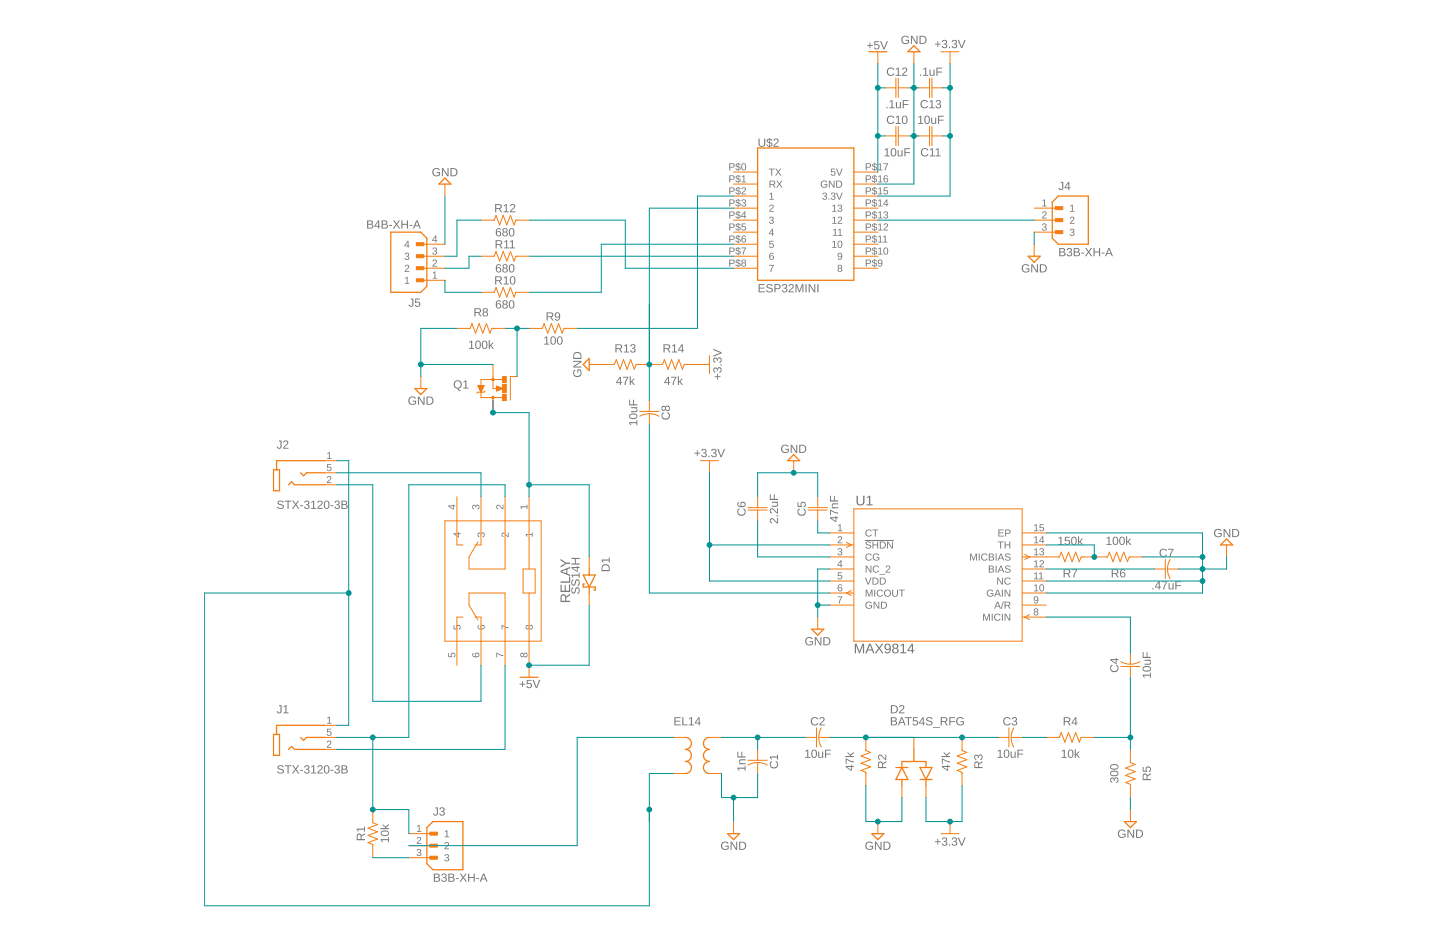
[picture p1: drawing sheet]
<svg xmlns="http://www.w3.org/2000/svg" width="432mm" height="279mm" viewBox="0 0 432 279" stroke-linecap="round" stroke-linejoin="round" font-family="sans-serif">
<g fill="#757575">
<path d="M98.1 215.2l.8-.3v1.8h.5v.3h-1.3v-.3h.5v-1.6l-.5 .3z"/>
<path d="M98.1 218.5h1.2v.2h-.9l-.1 .7a.72 .72 0 0 1 1 .3 .72 .72 0 0 1-.4 1 .72 .72 0 0 1-.9-.6h.2a.47 .47 0 0 0 .7 .2 .47 .47 0 0 0 .1-.8 .47 .47 0 0 0-.7 .1h-.3z"/>
<path d="M98.2 222.2a.68 .68 0 0 1 1.1 .1 .68 .68 0 0 1-.4 1l-.6 .6h1.1v.3h-1.4l.8-1.1a.43 .43 0 0 0 .2-.7 .43 .43 0 0 0-.7 .2h-.3z"/>
<path d="M98.1 135.9l.8-.4v1.9h.5v.2h-1.3v-.2h.5v-1.6l-.5 .3z"/>
<path d="M98.1 139.1h1.2v.3h-.9l-.1 .6a.72 .72 0 0 1 1 .3 .72 .72 0 0 1-.4 1 .72 .72 0 0 1-.9-.5l.2-.1a.47 .47 0 0 0 .7 .2 .47 .47 0 0 0 .1-.7 .47 .47 0 0 0-.7 .1h-.3z"/>
<path d="M98.2 142.8a.68 .68 0 0 1 1.1 .2 .68 .68 0 0 1-.4 1l-.6 .6h1.1v.2h-1.4l.8-1a.43 .43 0 0 0 .2-.7 .43 .43 0 0 0-.7 .2l-.3-.1z"/>
<path d="M230.8 58.1l.7-.3v1.8h.5v.3h-1.3v-.3h.6v-1.6l-.5 .4z"/>
<path d="M230.9 61.5a.68 .68 0 0 1 1 .1 .68 .68 0 0 1-.4 1l-.6 .6h1.1v.3h-1.4l.8-1.1a.43 .43 0 0 0 .3-.7 .43 .43 0 0 0-.8 .2h-.2z"/>
<path d="M230.9 65.1a.61 .61 0 0 1 .9 0 .61 .61 0 0 1-.2 .9 .64 .64 0 0 1 .2 1.1 .64 .64 0 0 1-1.1-.2l-.1-.4h.3a.43 .43 0 0 0 .6 .4 .43 .43 0 0 0 .1-.7l-.5-.1v-.2a.41 .41 0 0 0 .6-.2 .41 .41 0 0 0-.3-.6 .41 .41 0 0 0-.5 .4h-.3z"/>
<path d="M230.7 72.2h1.2v.2h-.9l-.1 .7a.72 .72 0 0 1 1.1 .3 .72 .72 0 0 1-.5 1 .72 .72 0 0 1-.9-.6h.3a.47 .47 0 0 0 .7 .2 .47 .47 0 0 0 .1-.7 .47 .47 0 0 0-.8 0h-.2z"/>
<path d="M230.6 79.4h1.4l-.7 2.1h-.3l.1-.6 .7-1.3h-1.2z"/>
<path d="M157.6 160.1h1.9v-.5h.2v1.3h-.2v-.5h-1.6l.3 .5h-.2z"/>
<path d="M156.1 151.8h1.8v-.5h.2v1.3h-.2v-.5h-1.6l.3 .4h-.2z"/>
<path d="M150.5 159.8a1.11 1.11 0 0 1 1.6 .8l.2 .1v-1.1h.2v1.4l-1-.8a.43 .43 0 0 0-.7-.2 .43 .43 0 0 0 .2 .7l-.1 .3a.72 .72 0 0 1-.4-1.2z"/>
<path d="M149 151.5a1.11 1.11 0 0 1 1.5 .7l.2 .2v-1.1h.2v1.4l-1-.8a.43 .43 0 0 0-.7-.2 .43 .43 0 0 0 .2 .7v.3a.72 .72 0 0 1-.4-1.2z"/>
<path d="M143.3 159.8a.52 .52 0 0 1 .6-.1 .52 .52 0 0 1 .3 .4 .64 .64 0 0 1 1.1-.2 .64 .64 0 0 1-.2 1l-.3 .1-.1-.2a.43 .43 0 0 0 .4-.6 .43 .43 0 0 0-.6-.2l-.1 .5h-.3a.41 .41 0 0 0-.2-.5 .41 .41 0 0 0-.5 .2 .41 .41 0 0 0 .3 .5v.3a.72 .72 0 0 1-.4-1.2z"/>
<path d="M141.7 151.5a.52 .52 0 0 1 .6-.2 .52 .52 0 0 1 .4 .5 .64 .64 0 0 1 1-.3 .64 .64 0 0 1-.2 1.1l-.3 .1v-.3a.43 .43 0 0 0 .3-.5 .43 .43 0 0 0-.6-.2l-.1 .5h-.3a.41 .41 0 0 0-.2-.6 .41 .41 0 0 0-.5 .3 .41 .41 0 0 0 .4 .5l-.1 .3a.72 .72 0 0 1-.4-1.2z"/>
<path d="M136 187.4h.2v1h.7a.72 .72 0 0 1 .3-1 .72 .72 0 0 1 1 .5 .72 .72 0 0 1-.6 .9v-.3a.47 .47 0 0 0 .2-.7 .47 .47 0 0 0-.7-.1 .47 .47 0 0 0 0 .7v.3l-1.1-.1z"/>
<path d="M134.4 195.8h.2v.9l.7 .1a.72 .72 0 0 1 .3-1.1 .72 .72 0 0 1 1 .5 .72 .72 0 0 1-.6 .9v-.3a.47 .47 0 0 0 .2-.7 .47 .47 0 0 0-.7 0 .47 .47 0 0 0 0 .7v.2h-1.1z"/>
<path d="M150.4 187.4l2.1 .7v.3l-.8-.2-1-.6v1.1h-.3z"/>
<path d="M148.8 195.7l2.1 .7v.3l-.8-.2-1-.6v1.2h-.3z"/>
<path d="M133.4 249.2l.8-.3v1.9h.5v.2h-1.3v-.2h.5v-1.6l-.5 .3z"/>
<path d="M125.1 247.6l.7-.3v1.9h.5v.2h-1.3v-.2h.6v-1.6l-.5 .3z"/>
<path d="M133.5 252.6a.68 .68 0 0 1 1.1 .1 .68 .68 0 0 1-.4 1l-.6 .7h1.1v.2h-1.4l.7-1a.43 .43 0 0 0 .3-.7 .43 .43 0 0 0-.7 .1h-.3z"/>
<path d="M125.2 251a.68 .68 0 0 1 1 .2 .68 .68 0 0 1-.4 1l-.6 .6h1.1v.2h-1.4l.8-1a.43 .43 0 0 0 .3-.7 .43 .43 0 0 0-.8 .2l-.2-.1z"/>
<path d="M133.5 256.2a.61 .61 0 0 1 1 0 .61 .61 0 0 1-.3 .9 .64 .64 0 0 1 .2 1.1 .64 .64 0 0 1-1-.2l-.2-.3 .3-.1a.43 .43 0 0 0 .6 .4 .43 .43 0 0 0 .2-.7h-.6v-.3a.41 .41 0 0 0 .6-.2 .41 .41 0 0 0-.3-.5 .41 .41 0 0 0-.5 .3h-.2z"/>
<path d="M125.2 254.6a.61 .61 0 0 1 .9 0 .61 .61 0 0 1-.2 .9 .64 .64 0 0 1 .2 1.1 .64 .64 0 0 1-1.1-.2l-.1-.3h.3a.43 .43 0 0 0 .6 .3 .43 .43 0 0 0 .1-.6l-.5-.1v-.3a.41 .41 0 0 0 .6-.2 .41 .41 0 0 0-.3-.5 .41 .41 0 0 0-.5 .4l-.3-.1z"/>
<path d="M320.9 61.7l.8-.3v1.8h.5v.3h-1.3v-.3h.5v-1.6l-.5 .4z"/>
<path d="M312.6 60.1l.8-.3v1.9h.5v.2h-1.4v-.2h.6v-1.7l-.5 .4z"/>
<path d="M321 65.1a.68 .68 0 0 1 1.1 .1 .68 .68 0 0 1-.4 1l-.6 .7h1.1v.2h-1.4l.8-1.1a.43 .43 0 0 0 .2-.7 .43 .43 0 0 0-.7 .2h-.3z"/>
<path d="M312.7 63.5a.68 .68 0 0 1 1.1 .1 .68 .68 0 0 1-.4 1l-.6 .7h1.1v.2h-1.4l.7-1a.43 .43 0 0 0 .3-.8 .43 .43 0 0 0-.7 .2h-.3z"/>
<path d="M321 68.7a.61 .61 0 0 1 1 0 .61 .61 0 0 1-.3 .9 .64 .64 0 0 1 .2 1.1 .64 .64 0 0 1-1-.2l-.1-.4h.2a.43 .43 0 0 0 .6 .4 .43 .43 0 0 0 .2-.7l-.5-.1v-.2a.41 .41 0 0 0 .6-.2 .41 .41 0 0 0-.3-.5 .41 .41 0 0 0-.5 .3h-.3z"/>
<path d="M312.7 67.1a.61 .61 0 0 1 1 0 .61 .61 0 0 1-.3 .9 .64 .64 0 0 1 .2 1.1 .64 .64 0 0 1-1.1-.2l-.1-.3 .3-.1a.43 .43 0 0 0 .6 .4 .43 .43 0 0 0 .2-.7l-.6-.1v-.2a.41 .41 0 0 0 .6-.2 .41 .41 0 0 0-.3-.5 .41 .41 0 0 0-.5 .3h-.2z"/>
<path d="M121.5 83.3l.7-.3v1.9h.5v.2h-1.3v-.2h.6v-1.6l-.5 .3z"/>
<path d="M129.8 81.8l.8-.4v1.9h.5v.2h-1.4v-.2h.6v-1.6l-.5 .3z"/>
<path d="M121.6 79.5a.68 .68 0 0 1 1 .2 .68 .68 0 0 1-.4 .9l-.6 .7h1.1v.2h-1.4l.8-1a.43 .43 0 0 0 .3-.7 .43 .43 0 0 0-.8 .1h-.2z"/>
<path d="M129.9 77.9a.68 .68 0 0 1 1.1 .2 .68 .68 0 0 1-.4 1l-.6 .6h1.1v.2h-1.4l.7-1a.43 .43 0 0 0 .3-.7 .43 .43 0 0 0-.7 .2l-.3-.1z"/>
<path d="M121.6 75.9a.61 .61 0 0 1 .9 0 .61 .61 0 0 1-.2 .9 .64 .64 0 0 1 .2 1.1 .64 .64 0 0 1-1.1-.2l-.1-.3 .3-.1a.43 .43 0 0 0 .6 .4 .43 .43 0 0 0 .1-.7l-.5-.1v-.2a.41 .41 0 0 0 .6-.2 .41 .41 0 0 0-.3-.5 .41 .41 0 0 0-.5 .3h-.3z"/>
<path d="M129.9 74.3a.61 .61 0 0 1 1 0 .61 .61 0 0 1-.3 .9 .64 .64 0 0 1 .2 1.1 .64 .64 0 0 1-1.1-.2l-.1-.3 .3-.1a.43 .43 0 0 0 .6 .4 .43 .43 0 0 0 .2-.6l-.6-.1v-.3a.41 .41 0 0 0 .6-.2 .41 .41 0 0 0-.3-.5 .41 .41 0 0 0-.5 .4l-.2-.1z"/>
<path d="M251.3 157.5l.7-.3v1.8h.6v.3h-1.4v-.3h.6v-1.6l-.5 .3z"/>
<path d="M83.3 229.7a1.11 1.11 0 0 1 1.8 .3h-.4a.54 .54 0 0 0-.7-.5 .54 .54 0 0 0-.2 .8 1.04 1.04 0 0 1 1.2 1.3 1.26 1.26 0 0 1-1.9-.3l.3-.1a.65 .65 0 0 0 .8 .5 .65 .65 0 0 0 .5-.7l-1.1-.4a.6 .6 0 0 1-.3-.9zM85.4 229.4h2v.3h-.9v2.2h-.3v-2.2h-.8zM87.6 229.4h.4l.7 1 .6-1h.4l-.8 1.2 .9 1.3h-.4l-.7-1.1-.8 1.1h-.4l1-1.3zM90 230.8h.9v.3h-.9zM91.4 229.6a.71 .71 0 0 1 1.2-.1 .71 .71 0 0 1-.3 1.1 .72 .72 0 0 1 .4 1.1 .72 .72 0 0 1-1.1 .1l-.4-.5 .3-.1a.5 .5 0 0 0 .7 .5 .5 .5 0 0 0 .2-.8l-.7-.1v-.3a.48 .48 0 0 0 .7-.2 .48 .48 0 0 0-.3-.7 .48 .48 0 0 0-.6 .5l-.3-.1zM93.3 229.8l.9-.4v2.2h.6v.3h-1.5v-.3h.6v-1.9l-.6 .4zM95.4 229.6a.79 .79 0 0 1 1.3 .1 .79 .79 0 0 1-.5 1.2l-.7 .7h1.3v.3h-1.6l.1-.4 .6-.7a.53 .53 0 0 0 .5-.7 .53 .53 0 0 0-.9-.2l-.3 .1zM97.5 229.5a.92 .92 0 0 1 1 .1 .92 .92 0 0 1 .3 1.1 .92 .92 0 0 1-.9 1.2 .92 .92 0 0 1-.8-1.2zM97.6 229.8a1.32 1.32 0 0 0 .3 1.9 1.22 1.22 0 0 0 .1-2zM99.1 230.8h.9v.3h-.9zM100.5 229.6a.71 .71 0 0 1 1.2-.1 .71 .71 0 0 1-.3 1.1 .72 .72 0 0 1 .4 1.1 .72 .72 0 0 1-1.1 .1l-.4-.5 .3-.1a.5 .5 0 0 0 .7 .5 .5 .5 0 0 0 .2-.8l-.7-.1v-.3a.48 .48 0 0 0 .7-.2 .48 .48 0 0 0-.3-.7 .48 .48 0 0 0-.6 .5l-.3-.1zM102.4 229.4a1.59 1.59 0 0 1 1.7 .4v.4l-.4 .4a.67 .67 0 0 1 .6 .8 .67 .67 0 0 1-.9 .5h-1zM102.7 229.7v.8l1.1-.3-.1-.4zM102.7 230.7v.9h.8l.4-.2-.2-.6z"/>
<path d="M83.3 150.4a1.11 1.11 0 0 1 1.8 .2l-.4 .1a.54 .54 0 0 0-.7-.5 .54 .54 0 0 0-.2 .8 1.04 1.04 0 0 1 1.2 1.3 1.26 1.26 0 0 1-1.9-.3l.3-.1a.65 .65 0 0 0 .8 .5 .65 .65 0 0 0 .5-.8l-1.1-.3a.6 .6 0 0 1-.3-.9zM85.4 150.1h2v.3h-.9v2.1h-.3v-2.1h-.8zM87.6 150.1h.4l.7 1 .6-1h.4l-.8 1.2 .9 1.2h-.4l-.7-1-.8 1h-.4l1-1.2zM90 151.5h.9v.2h-.9zM91.4 150.2a.71 .71 0 0 1 1.2 0 .71 .71 0 0 1-.3 1.1 .72 .72 0 0 1 .4 1.1 .72 .72 0 0 1-1.1 .1l-.4-.6h.3a.5 .5 0 0 0 .7 .4 .5 .5 0 0 0 .2-.8l-.7-.1v-.2a.48 .48 0 0 0 .7-.3 .48 .48 0 0 0-.3-.6 .48 .48 0 0 0-.6 .4h-.3zM93.3 150.5l.9-.4v2.2h.6v.2h-1.5v-.2h.6v-1.9l-.6 .4zM95.4 150.2a.79 .79 0 0 1 1.3 .2 .79 .79 0 0 1-.5 1.2l-.7 .7h1.3v.2h-1.6l.1-.4 .6-.6a.53 .53 0 0 0 .5-.8 .53 .53 0 0 0-.9-.1l-.3 .1zM97.5 150.2a.92 .92 0 0 1 1 .1 .92 .92 0 0 1 .3 1 .92 .92 0 0 1-.9 1.3 .92 .92 0 0 1-.8-1.3zM97.6 150.4a1.32 1.32 0 0 0 .3 1.9 1.22 1.22 0 0 0 .1-2zM99.1 151.5h.9v.2h-.9zM100.5 150.2a.71 .71 0 0 1 1.2 0 .71 .71 0 0 1-.3 1.1 .72 .72 0 0 1 .4 1.1 .72 .72 0 0 1-1.1 .1l-.4-.6h.3a.5 .5 0 0 0 .7 .4 .5 .5 0 0 0 .2-.8l-.7-.1v-.2a.48 .48 0 0 0 .7-.3 .48 .48 0 0 0-.3-.6 .48 .48 0 0 0-.6 .4h-.3zM102.4 150.1a1.59 1.59 0 0 1 1.7 .3v.5l-.4 .4a.67 .67 0 0 1 .6 .8 .67 .67 0 0 1-.9 .4h-1zM102.7 150.4v.7l1.1-.2-.1-.5zM102.7 151.4v.9h.8l.4-.3-.2-.6z"/>
<path d="M202.2 215h1.9v.3h-1.5v.8h1.4v.2h-1.4v.9h1.5v.3h-1.9zM204.6 215h.3v2.2h1.3v.3h-1.6zM206.6 215.4l.9-.4v2.2h.6v.3h-1.6v-.3h.7v-1.9l-.6 .4zM209.5 215h.3v1.7h.3v.2h-.3v.6h-.3v-.6h-1.2zM209.5 215.4l-.9 1.3h.9z"/>
<path d="M227.5 85.2h1.8v.3h-1.5v.7h1.4v.3h-1.4v.9h1.6v.2h-1.9zM229.9 85.5a1.11 1.11 0 0 1 1.8 .2l-.3 .1a.54 .54 0 0 0-.7-.5 .54 .54 0 0 0-.3 .8 1.04 1.04 0 0 1 1.2 1.2 1.26 1.26 0 0 1-1.9-.3h.3a.65 .65 0 0 0 .8 .5 .65 .65 0 0 0 .5-.8l-1.1-.3a.6 .6 0 0 1-.3-.9zM232.2 85.2h1a.75 .75 0 0 1 .9 .7 .75 .75 0 0 1-.8 .8h-.8v.9h-.3zM232.5 85.5v.9h1a.49 .49 0 0 0 0-.9zM234.7 85.3a.71 .71 0 0 1 1.2 0 .71 .71 0 0 1-.4 1.1 .72 .72 0 0 1 .5 1 .72 .72 0 0 1-1.1 .2l-.5-.6h.3a.5 .5 0 0 0 .7 .4 .5 .5 0 0 0 .2-.8l-.6-.1v-.2a.48 .48 0 0 0 .7-.3 .48 .48 0 0 0-.3-.6 .48 .48 0 0 0-.6 .4h-.3zM236.7 85.3a.79 .79 0 0 1 1.2 .2 .79 .79 0 0 1-.4 1.1l-.7 .8h1.3v.2h-1.7l.1-.4 .7-.7a.53 .53 0 0 0 .5-.7 .53 .53 0 0 0-.9-.2l-.3 .2zM238.5 85.2h.5l.7 2.1 .8-2.1h.4v2.4h-.3v-2.1l-.8 2.1h-.2l-.8-2.1v2.1h-.3zM241.5 85.2h.4v2.4h-.4zM242.5 85.2h.4l1.3 2.1v-2.1h.3v2.4h-.4l-1.3-2v2h-.3zM245.1 85.2h.3v2.4h-.3z"/>
<path d="M216.5 252.6a1.28 1.28 0 0 1 2 .3l-.3 .1a.97 .97 0 0 0-1.4-.1 .97 .97 0 0 0-.1 1.4 .97 .97 0 0 0 1.4 .1l.1-.6h-.7v-.3h1v.9a1.34 1.34 0 0 1-1.9 .1 1.34 1.34 0 0 1-.1-1.9zM219.1 252.3h.4l1.3 2.1v-2.1h.3v2.5h-.4l-1.3-2.1v2.1h-.3zM221.6 252.3h.9a1.22 1.22 0 0 1 1.3 1.2 1.22 1.22 0 0 1-1.2 1.3h-1zM222 252.6v1.9h.5a1.01 1.01 0 0 0 .9-1.3 1.01 1.01 0 0 0-1.4-.6z"/>
<path d="M318.4 225.1l.9-.4v2.2h.6v.3h-1.6v-.3h.7v-1.9l-.6 .4zM320.6 224.8a.92 .92 0 0 1 1 .1 .92 .92 0 0 1 .3 1.1 .92 .92 0 0 1-.9 1.2 .92 .92 0 0 1-.8-1.2zM320.7 225.1a1.32 1.32 0 0 0 .3 1.9 1.22 1.22 0 0 0 0-2zM322.3 224.6h.3v1.6l.8-.9h.4l-.8 .8 .8 1.1h-.4l-.6-.9-.2 .2v.7h-.3z"/>
<path d="M335.5 249a1.28 1.28 0 0 1 2 .3h-.3a.97 .97 0 0 0-1.4 0 .97 .97 0 0 0-.1 1.4 .97 .97 0 0 0 1.4 .1l.1-.6h-.7v-.3h1v.9a1.34 1.34 0 0 1-1.9 .1 1.34 1.34 0 0 1-.1-1.9zM338.1 248.7h.4l1.3 2.1v-2.1h.3v2.5h-.4l-1.3-2.1v2.1h-.3zM340.7 248.7h.8a1.22 1.22 0 0 1 1.3 1.2 1.22 1.22 0 0 1-1.2 1.3h-.9zM341 249v1.9h.5a1.01 1.01 0 0 0 .9-1.3 1.01 1.01 0 0 0-1.4-.6z"/>
<path d="M130.1 261.9a1.59 1.59 0 0 1 1.7 .3v.5l-.4 .3a.67 .67 0 0 1 .6 .9 .67 .67 0 0 1-.9 .4h-1zM130.4 262.2v.7l1.1-.2-.1-.5zM130.4 263.2v.9h.9l.3-.3-.2-.6zM132.6 262a.71 .71 0 0 1 1.1 0 .71 .71 0 0 1-.3 1.1 .72 .72 0 0 1 .5 1 .72 .72 0 0 1-1.2 .2l-.4-.6h.3a.5 .5 0 0 0 .7 .4 .5 .5 0 0 0 .2-.8l-.6-.1v-.2a.48 .48 0 0 0 .7-.3 .48 .48 0 0 0-.4-.6 .48 .48 0 0 0-.5 .4h-.3zM134.4 261.9a1.59 1.59 0 0 1 1.7 .3l.1 .5-.5 .3a.67 .67 0 0 1 .6 .9 .67 .67 0 0 1-.9 .4h-1zM134.8 262.2v.7l1-.2-.1-.5zM134.8 263.2v.9h.8l.4-.3-.3-.6zM136.7 263.3h.9v.2h-.9zM137.9 261.9h.3l.7 .9 .7-.9h.3l-.8 1.2 .9 1.2h-.4l-.7-1-.7 1h-.4l.9-1.2zM140.4 261.9h.3v1h1.3v-1h.4v2.4h-.4v-1.1h-1.3v1.1h-.3zM142.8 263.3h.9v.2h-.9zM144.8 261.9h.4l1 2.4h-.3l-.3-.7h-1.1l-.3 .7h-.4zM145 262.1l-.4 1.3h.9z"/>
<path d="M270.6 11a1.28 1.28 0 0 1 1.9 .3l-.3 .1a.97 .97 0 0 0-1.3-.1 .97 .97 0 0 0-.1 1.4 .97 .97 0 0 0 1.3 .1l.2-.6h-.7v-.2h1v.8a1.34 1.34 0 0 1-1.9 .1 1.34 1.34 0 0 1-.1-1.9zM273.2 10.7h.3l1.4 2.1-.1-2.1h.3v2.5h-.4l-1.3-2.1v2.1h-.2zM275.7 10.7h.8a1.22 1.22 0 0 1 1.3 1.2 1.22 1.22 0 0 1-1.2 1.3h-.9zM276.1 11v1.9h.5a1.01 1.01 0 0 0 .9-1.3 1.01 1.01 0 0 0-1.4-.6z"/>
<path d="M260.7 12.7h.3v.8h.7v.2h-.7v.8h-.3v-.8h-.7v-.2h.7zM262.2 12.3h1.4v.3h-1.1l-.1 .8a.84 .84 0 0 1 1.3 .4 .84 .84 0 0 1-.6 1.1 .84 .84 0 0 1-1-.7h.3a.55 .55 0 0 0 .8 .2 .55 .55 0 0 0 .1-.8 .55 .55 0 0 0-.9 .1h-.3zM263.9 12.3h.4l.8 2.2 .8-2.2h.3l-1 2.5h-.3z"/>
<path d="M140.7 102.5l.9-.4v2.2h.6v.3h-1.6v-.3h.7v-1.9l-.6 .4zM142.9 102.2a.92 .92 0 0 1 1 .1 .92 .92 0 0 1 .3 1.1 .92 .92 0 0 1-.9 1.2 .92 .92 0 0 1-.8-1.2zM143 102.5a1.32 1.32 0 0 0 .3 1.9 1.22 1.22 0 0 0 0-2.1zM144.8 102.2a.92 .92 0 0 1 1.1 .1 .92 .92 0 0 1 .3 1.1 .92 .92 0 0 1-.9 1.2 .92 .92 0 0 1-.8-1.2zM145 102.5a1.32 1.32 0 0 0 .3 1.9 1.22 1.22 0 0 0 0-2.1zM146.5 102h.4v1.6l.8-.9h.4l-.8 .8 .8 1.1h-.4l-.6-.9-.2 .2v.7h-.4z"/>
<path d="M163.2 101.3l.9-.4v2.1h.6v.3h-1.5v-.3h.6v-1.8l-.6 .4zM165.4 101a.92 .92 0 0 1 1.1 0 .92 .92 0 0 1 .2 1.1 .92 .92 0 0 1-.8 1.2 .92 .92 0 0 1-.9-1.2zM165.6 101.2a1.32 1.32 0 0 0 .3 1.9 1.22 1.22 0 0 0 0-2zM167.4 101a.92 .92 0 0 1 1 0 .92 .92 0 0 1 .3 1.1 .92 .92 0 0 1-.9 1.2 .92 .92 0 0 1-.8-1.2zM167.5 101.2a1.32 1.32 0 0 0 .3 1.9 1.22 1.22 0 0 0 .1-2z"/>
<path d="M114.2 251.6h2.2v-.6h.2v1.5h-.2v-.6h-1.9l.4 .5h-.3zM114.3 249.3a1.46 1.46 0 0 1 2.4 .5 1.36 1.36 0 0 1-1.3 .9 1.36 1.36 0 0 1-1.3-.9zM114.5 249.5a.64 .64 0 0 0 .1 .8 .64 .64 0 0 0 .8 0 .6 .6 0 0 0 .8-.1 .6 .6 0 0 0 0-.8l-1.1-.1zM114.8 247.1l.8 .7 1-.8v.4l-.8 .6 .2 .3h.6v.3h-2.5v-.3h1.6l-.9-.9z"/>
<path d="M281.1 12.4h.2v.7h.8v.3h-.8v.7h-.2v-.7h-.8v-.3h.8zM282.7 12.1a.71 .71 0 0 1 1.1 0 .71 .71 0 0 1-.3 1.1 .72 .72 0 0 1 .5 1 .72 .72 0 0 1-1.2 .2l-.4-.6h.3a.5 .5 0 0 0 .7 .4 .5 .5 0 0 0 .2-.8l-.6-.1v-.3a.48 .48 0 0 0 .7-.2 .48 .48 0 0 0-.4-.6 .48 .48 0 0 0-.6 .4h-.3zM284.6 14h.3v.4h-.3zM285.6 12.1a.71 .71 0 0 1 1.2 0 .71 .71 0 0 1-.3 1.1 .72 .72 0 0 1 .4 1 .72 .72 0 0 1-1.1 .2l-.4-.6h.3a.5 .5 0 0 0 .6 .4 .5 .5 0 0 0 .3-.8l-.7-.1v-.3a.48 .48 0 0 0 .7-.2 .48 .48 0 0 0-.3-.6 .48 .48 0 0 0-.6 .4h-.3zM287.2 12h.4l.8 2.1 .8-2.1h.3l-.9 2.4h-.4z"/>
<path d="M333 233.3a.61 .61 0 0 1 .7-.2 .61 .61 0 0 1 .4 .5 .72 .72 0 0 1 1.1-.5 .72 .72 0 0 1 .1 1.2l-.6 .4v-.3a.5 .5 0 0 0 .4-.7 .5 .5 0 0 0-.7-.2l-.2 .6h-.2a.48 .48 0 0 0-.3-.7 .48 .48 0 0 0-.6 .4 .48 .48 0 0 0 .4 .6v.3a.84 .84 0 0 1-.5-1.4zM333 231.4a1.46 1.46 0 0 1 2.4 .5 1.36 1.36 0 0 1-1.3 .8 1.36 1.36 0 0 1-1.2-.8zM333.2 231.6a.64 .64 0 0 0 .2 .7 .64 .64 0 0 0 .7 .1 .6 .6 0 0 0 .9-.1 .6 .6 0 0 0-.1-.8l-1.1-.1zM333 229.4a1.46 1.46 0 0 1 2.4 .5 1.36 1.36 0 0 1-1.3 .8 1.36 1.36 0 0 1-1.2-.8zM333.2 229.6a.64 .64 0 0 0 .2 .8 .64 .64 0 0 0 .7 0 .6 .6 0 0 0 .9-.1 .6 .6 0 0 0-.1-.8l-1.1-.1z"/>
<path d="M209 135h.2v.7h.7v.3h-.7v.7h-.2v-.7h-.8v-.3h.8zM210.6 134.7a.71 .71 0 0 1 1.1 0 .71 .71 0 0 1-.3 1.1 .72 .72 0 0 1 .4 1 .72 .72 0 0 1-1.1 .2l-.4-.6h.3a.5 .5 0 0 0 .7 .4 .5 .5 0 0 0 .2-.8l-.7-.1v-.2a.48 .48 0 0 0 .7-.3 .48 .48 0 0 0-.3-.6 .48 .48 0 0 0-.6 .4h-.3zM212.4 136.7h.4v.3h-.4zM213.5 134.7a.71 .71 0 0 1 1.2 0 .71 .71 0 0 1-.4 1.1 .72 .72 0 0 1 .5 1 .72 .72 0 0 1-1.1 .2l-.5-.6h.3a.5 .5 0 0 0 .7 .4 .5 .5 0 0 0 .2-.8l-.6-.1v-.2a.48 .48 0 0 0 .7-.3 .48 .48 0 0 0-.3-.6 .48 .48 0 0 0-.6 .4h-.3zM215.1 134.6h.3l.9 2.1 .8-2.1h.3l-1 2.4h-.3z"/>
<path d="M241.8 191.3a1.28 1.28 0 0 1 1.9 .3h-.3a.97 .97 0 0 0-1.4 0 .97 .97 0 0 0 0 1.4 .97 .97 0 0 0 1.3 .1l.2-.6h-.8v-.3h1.1v.9a1.34 1.34 0 0 1-1.9 .1 1.34 1.34 0 0 1-.1-1.9zM244.3 191h.4l1.3 2.1v-2.1h.3v2.5h-.4l-1.3-2.1v2.1h-.3zM246.9 191h.8a1.22 1.22 0 0 1 1.3 1.2 1.22 1.22 0 0 1-1.2 1.3h-.9zM247.2 191.3v1.9h.6a1.01 1.01 0 0 0 .8-1.3 1.01 1.01 0 0 0-1.4-.6z"/>
<path d="M248.9 155.1h1.6v-.4h.3v.4h.5v.3h-.5v1.1h-.3l-1.6-1.1zM249.2 155.4l1.3 .8v-.8zM248.9 152.8l1.6 .7 .8 .2v.3l-1-.2-1.2-.7v1.3h-.2zM249.6 151l1.7-.1v.3h-1.2a.45 .45 0 0 0-.5 .5 .45 .45 0 0 0 .6 .4h1.1v.3h-1.9v-.3h.4a.7 .7 0 0 1-.2-1.1zM248.9 148.6h.3v1.4h.9v-1.3h.2v1.3h1v.4h-2.4z"/>
<path d="M234.5 133.6a1.28 1.28 0 0 1 2 .3l-.3 .1a.97 .97 0 0 0-1.4-.1 .97 .97 0 0 0-.1 1.4 .97 .97 0 0 0 1.4 .1l.1-.6h-.7v-.2h1v.8a1.34 1.34 0 0 1-1.9 .1 1.34 1.34 0 0 1-.1-1.9zM237.1 133.3h.4l1.3 2.1v-2.1h.3v2.5h-.4l-1.3-2.1v2.1h-.3zM239.7 133.3h.8a1.22 1.22 0 0 1 1.3 1.2 1.22 1.22 0 0 1-1.2 1.3h-.9zM240 133.6v1.9h.5a1.01 1.01 0 0 0 .9-1.3 1.01 1.01 0 0 0-1.4-.6z"/>
<path d="M231 155.5a1.3 1.3 0 0 1 1.8 .9l.2 .2v-1.3h.3v1.6l-.4-.1-.7-.6a.53 .53 0 0 0-.7-.5 .53 .53 0 0 0-.2 .8l.2 .4a.83 .83 0 0 1-.5-1.4zM232.9 154.5h.4v.3h-.4zM231 152.6a1.3 1.3 0 0 1 1.8 .8l.2 .2v-1.3h.3v1.7l-.4-.1-.7-.7a.53 .53 0 0 0-.7-.5 .53 .53 0 0 0-.2 .9l.2 .3a.83 .83 0 0 1-.5-1.3zM231.4 150.4h1.9v.3h-.3a.63 .63 0 0 1 .3 .7 .63 .63 0 0 1-.6 .5h-1.3v-.3h1.2a.45 .45 0 0 0 .5-.5 .45 .45 0 0 0-.6-.4h-1.1zM230.9 148.1h.2v1.5h.9v-1.4h.3v1.4h1v.3h-2.4z"/>
<path d="M364.4 158.9a1.28 1.28 0 0 1 1.9 .2l-.3 .1a.97 .97 0 0 0-1.4 0 .97 .97 0 0 0 0 1.3 .97 .97 0 0 0 1.3 .1l.2-.5h-.8v-.3h1.1v.8a1.34 1.34 0 0 1-2 .2 1.34 1.34 0 0 1 0-1.9zM366.9 158.6h.4l1.3 2.1v-2.1h.3v2.4h-.4l-1.3-2.1v2.1h-.3zM369.5 158.6h.8a1.22 1.22 0 0 1 1.3 1.2 1.22 1.22 0 0 1-1.2 1.2h-.9zM369.8 158.8v2h.6a1.01 1.01 0 0 0 .8-1.3 1.01 1.01 0 0 0-1.4-.7z"/>
<path d="M345.6 176.3h.3v.4h-.3zM347.4 174.3h.4v1.6h.3v.2h-.3v.6h-.3v-.6h-1.2zM347.5 174.6l-.9 1.3h.9zM348.4 174.3h1.6l-.7 1.5-.1 .9h-.4l.1-.5 .8-1.7h-1.3zM350.4 174.8h.3v1.2a.45 .45 0 0 0 .5 .5 .45 .45 0 0 0 .4-.6v-1.1h.3v1.9h-.3v-.3a.63 .63 0 0 1-.7 .3 .63 .63 0 0 1-.5-.6zM352.4 174.3h1.8v.2h-1.4v.9h1.3v.3h-1.3v1h-.4z"/>
<path d="M317.4 161.3l.9-.4v2.2h.6v.3h-1.5v-.3h.6v-1.9l-.6 .4zM319.4 160.9h1.3v.3h-1.1v.8a.84 .84 0 0 1 1.2 .3 .84 .84 0 0 1-.5 1.2 .84 .84 0 0 1-1.1-.7h.3a.55 .55 0 0 0 .8 .2 .55 .55 0 0 0 .1-.8 .55 .55 0 0 0-.8 0h-.3zM321.5 161a.92 .92 0 0 1 1.1 .1 .92 .92 0 0 1 .3 1 .92 .92 0 0 1-.9 1.3 .92 .92 0 0 1-.8-1.3zM321.7 161.2a1.32 1.32 0 0 0 .3 1.9 1.22 1.22 0 0 0 0-2zM323.3 160.8h.3v1.6l.8-.9h.4l-.8 .8 .8 1.1h-.4l-.6-.9-.2 .2v.7h-.3z"/>
<path d="M331.8 161.3l.9-.4v2.2h.6v.3h-1.5v-.3h.6v-1.9l-.6 .4zM334 161a.92 .92 0 0 1 1.1 .1 .92 .92 0 0 1 .2 1 .92 .92 0 0 1-.8 1.3 .92 .92 0 0 1-.9-1.3zM334.2 161.2a1.32 1.32 0 0 0 .3 1.9 1.22 1.22 0 0 0 0-2zM336 161a.92 .92 0 0 1 1 .1 .92 .92 0 0 1 .3 1 .92 .92 0 0 1-.8 1.3 .92 .92 0 0 1-.9-1.3zM336.1 161.2a1.32 1.32 0 0 0 .3 1.9 1.22 1.22 0 0 0 .1-2zM337.7 160.8h.3v1.6l.8-.9h.4l-.8 .8 .8 1.1h-.3l-.7-.9-.2 .2v.7h-.3z"/>
<path d="M317.6 74.4a1.59 1.59 0 0 1 1.7 .3v.5l-.4 .3a.67 .67 0 0 1 .6 .8 .67 .67 0 0 1-.9 .5h-1zM318 74.6v.8l1-.2-.1-.5zM318 75.7v.9l.8-.1 .3-.2-.2-.6zM320.1 74.5a.71 .71 0 0 1 1.2 0 .71 .71 0 0 1-.4 1.1 .72 .72 0 0 1 .5 1 .72 .72 0 0 1-1.1 .2l-.5-.6h.4a.5 .5 0 0 0 .6 .4 .5 .5 0 0 0 .2-.8l-.6-.1v-.3a.48 .48 0 0 0 .7-.2 .48 .48 0 0 0-.3-.6 .48 .48 0 0 0-.6 .4h-.3zM322 74.4a1.59 1.59 0 0 1 1.7 .3v.5l-.4 .3a.67 .67 0 0 1 .5 .8 .67 .67 0 0 1-.8 .5h-1zM322.3 74.6v.8l1.1-.2-.1-.5zM322.3 75.7v.9l.8-.1 .4-.2-.2-.6zM324.2 75.7h.9v.3h-.9zM325.4 74.4h.4l.6 .9 .7-.9h.4l-.9 1.1 .9 1.3h-.3l-.8-1.1-.7 1.1h-.4l.9-1.3zM327.9 74.4h.3v1h1.4v-1h.3v2.4h-.3v-1.1h-1.4v1.1h-.3zM330.3 75.7h.9v.3h-.9zM332.4 74.4h.3l1 2.4h-.3l-.3-.7h-1.1l-.3 .7h-.3zM332.5 74.6l-.4 1.2h.9z"/>
<path d="M306.7 79.5a1.28 1.28 0 0 1 1.9 .3l-.3 .1a.97 .97 0 0 0-1.3-.1 .97 .97 0 0 0-.1 1.4 .97 .97 0 0 0 1.3 .1l.2-.6h-.8v-.3h1.1v.9a1.34 1.34 0 0 1-1.9 .1 1.34 1.34 0 0 1-.1-1.9zM309.2 79.2h.4l1.3 2.1v-2.1h.3v2.5h-.4l-1.3-2.1v2.1h-.3zM311.8 79.2h.8a1.22 1.22 0 0 1 1.3 1.2 1.22 1.22 0 0 1-1.2 1.3h-.9zM312.1 79.5v1.9h.6a1.01 1.01 0 0 0 .8-1.3 1.01 1.01 0 0 0-1.4-.6z"/>
<path d="M110.1 66.1a1.59 1.59 0 0 1 1.7 .3v.5l-.4 .3a.67 .67 0 0 1 .6 .8 .67 .67 0 0 1-.9 .5h-1zM110.4 66.3v.8l1.1-.2-.1-.5zM110.4 67.4v.9l.8-.1 .4-.2-.2-.6zM113.4 66.1h.3v1.6h.3v.3h-.3v.5h-.3v-.5h-1.2zM113.4 66.4l-.9 1.3h.9zM114.4 66.1a1.59 1.59 0 0 1 1.7 .3l.1 .5-.5 .3a.67 .67 0 0 1 .6 .8 .67 .67 0 0 1-.9 .5h-1zM114.8 66.3v.8l1-.2-.1-.5zM114.8 67.4v.9l.8-.1 .4-.2-.3-.6zM116.7 67.4h.8v.3h-.8zM117.9 66.1h.3l.7 .9 .7-.9h.3l-.8 1.1 .9 1.3h-.4l-.7-1.1-.8 1.1h-.3l.9-1.3zM120.4 66.1h.3v1h1.3v-1h.3v2.4h-.3v-1.1h-1.3v1.1h-.3zM122.8 67.4h.9v.3h-.9zM124.8 66.1h.4l1 2.4h-.4l-.2-.7h-1.1l-.3 .7h-.4zM125 66.3l-.4 1.2h.9z"/>
<path d="M149.1 90.2l.7-.2 .4 .5-.3 .1a.51 .51 0 0 0-.6-.3 .51 .51 0 0 0-.3 .6v.3a.79 .79 0 0 1 1.2 .2 .79 .79 0 0 1-.4 1.1 .79 .79 0 0 1-1-.5l-.1-1.2zM148.9 91.7a.55 .55 0 0 0 1.1 0 .55 .55 0 0 0-1.1 0zM150.9 90.2a.71 .71 0 0 1 1.1-.1 .71 .71 0 0 1-.2 1.1 .7 .7 0 0 1 .2 1.1 .7 .7 0 0 1-1.1 0 .7 .7 0 0 1 .2-1.1l-.4-.4zM151 90.6a.45 .45 0 0 0 .9 0 .45 .45 0 0 0-.9 0zM150.9 91.8a.55 .55 0 0 0 1.1 0 .55 .55 0 0 0-1.1 0zM152.9 90.1a.92 .92 0 0 1 1.1 .1 .92 .92 0 0 1 .3 1.1 .92 .92 0 0 1-.9 1.2 .92 .92 0 0 1-.8-1.2zM153.1 90.4a1.32 1.32 0 0 0 .3 1.9 1.22 1.22 0 0 0 0-2z"/>
<path d="M149.1 79.3l.7-.1 .4 .5h-.3a.51 .51 0 0 0-.6-.2 .51 .51 0 0 0-.3 .6v.3a.79 .79 0 0 1 1.2 .1 .79 .79 0 0 1-.4 1.2 .79 .79 0 0 1-1-.5l-.1-1.3zM148.9 80.9a.55 .55 0 0 0 1.1 0 .55 .55 0 0 0-1.1 0zM150.9 79.4a.71 .71 0 0 1 1.1-.1 .71 .71 0 0 1-.2 1.1 .7 .7 0 0 1 .2 1.1 .7 .7 0 0 1-1.1-.1 .7 .7 0 0 1 .2-1l-.4-.4zM151 79.8a.45 .45 0 0 0 .9 0 .45 .45 0 0 0-.9 0zM150.9 81a.55 .55 0 0 0 1.1 0 .55 .55 0 0 0-1.1 0zM152.9 79.3a.92 .92 0 0 1 1.1 .1 .92 .92 0 0 1 .3 1 .92 .92 0 0 1-.9 1.3 .92 .92 0 0 1-.8-1.3zM153.1 79.5a1.32 1.32 0 0 0 .3 2 1.22 1.22 0 0 0 0-2.1z"/>
<path d="M149.1 68.5l.7-.1 .4 .5h-.3a.51 .51 0 0 0-.6-.2 .51 .51 0 0 0-.3 .6v.3a.79 .79 0 0 1 1.2 .1 .79 .79 0 0 1-.4 1.2 .79 .79 0 0 1-1-.6l-.1-1.2zM148.9 70a.55 .55 0 0 0 1.1 0 .55 .55 0 0 0-1.1 0zM150.9 68.5a.71 .71 0 0 1 1.1 0 .71 .71 0 0 1-.2 1.1 .7 .7 0 0 1 .2 1 .7 .7 0 0 1-1.1 0 .7 .7 0 0 1 .2-1l-.4-.4zM151 69a.45 .45 0 0 0 .9 0 .45 .45 0 0 0-.9 0zM150.9 70.2a.55 .55 0 0 0 1.1 0 .55 .55 0 0 0-1.1 0zM152.9 68.5a.92 .92 0 0 1 1.1 .1 .92 .92 0 0 1 .3 1 .92 .92 0 0 1-.9 1.3 .92 .92 0 0 1-.8-1.3zM153.1 68.7a1.32 1.32 0 0 0 .3 1.9 1.22 1.22 0 0 0 0-2z"/>
<path d="M130 50.7a1.28 1.28 0 0 1 1.9 .2l-.3 .1a.97 .97 0 0 0-1.4 0 .97 .97 0 0 0 0 1.3 .97 .97 0 0 0 1.3 .2l.1-.6h-.7v-.3h1.1v.9a1.34 1.34 0 0 1-2 .1 1.34 1.34 0 0 1 0-1.9zM132.5 50.4h.4l1.3 2.1v-2.1h.3v2.4h-.4l-1.3-2v2h-.3zM135.1 50.4h.8a1.22 1.22 0 0 1 1.3 1.2 1.22 1.22 0 0 1-1.2 1.2h-.9zM135.4 50.7v1.9h.6a1.01 1.01 0 0 0 .8-1.3 1.01 1.01 0 0 0-1.4-.6z"/>
<path d="M282.4 229.6h1.7v-.3h.2v.3h.6v.3h-.6v1.2h-.2l-1.7-1.1zM282.8 229.9l1.3 .9v-.9zM282.4 227.4l1.6 .7 .9 .1v.3l-1-.2-1.2-.6v1.3h-.3zM283 225.5l.8 .7 1.1-.8v.4l-.9 .6 .2 .2h.7v.4h-2.6v-.4h1.6l-.9-.8z"/>
<path d="M253.6 229.6h1.6v-.3h.3v.3h.5v.3h-.5v1.2h-.3l-1.6-1.1zM253.9 229.9l1.3 .9v-.9zM253.6 227.4l1.6 .7 .8 .1v.3l-1-.2-1.2-.6v1.3h-.2zM254.1 225.5l.9 .7 1-.8v.4l-.8 .6 .2 .2h.6v.4h-2.6v-.4h1.7l-1-.8z"/>
<path d="M259.8 252.6a1.28 1.28 0 0 1 1.9 .3l-.3 .1a.97 .97 0 0 0-1.3-.1 .97 .97 0 0 0-.1 1.4 .97 .97 0 0 0 1.3 .1l.2-.6h-.7v-.3h1v.9a1.34 1.34 0 0 1-1.9 .1 1.34 1.34 0 0 1-.1-1.9zM262.4 252.3h.3l1.4 2.1-.1-2.1h.3v2.5h-.4l-1.3-2.1 .1 2.1h-.3zM264.9 252.3h.8a1.22 1.22 0 0 1 1.3 1.2 1.22 1.22 0 0 1-1.2 1.3h-.9zM265.3 252.6v1.9h.5a1.01 1.01 0 0 0 .9-1.3 1.01 1.01 0 0 0-1.4-.6z"/>
<path d="M241.5 225.1l.9-.4v2.2h.6v.3h-1.6v-.3h.7v-1.9l-.6 .4zM243.6 224.8a.92 .92 0 0 1 1.1 .1 .92 .92 0 0 1 .3 1.1 .92 .92 0 0 1-.9 1.2 .92 .92 0 0 1-.8-1.2zM243.8 225.1a1.32 1.32 0 0 0 .3 1.9 1.22 1.22 0 0 0 0-2zM245.3 225.3h.4v1.2a.45 .45 0 0 0 .5 .5 .45 .45 0 0 0 .3-.6v-1.1h.3l.1 1.9h-.3l-.1-.3a.63 .63 0 0 1-.7 .3 .63 .63 0 0 1-.5-.6zM247.4 224.7h1.7v.3h-1.4v.9h1.4v.3h-1.4v1h-.3z"/>
<path d="M299.2 225.1l.9-.4v2.2h.6v.3h-1.6v-.3h.7v-1.9l-.6 .4zM301.3 224.8a.92 .92 0 0 1 1.1 .1 .92 .92 0 0 1 .3 1.1 .92 .92 0 0 1-.9 1.2 .92 .92 0 0 1-.8-1.2zM301.5 225.1a1.32 1.32 0 0 0 .3 1.9 1.22 1.22 0 0 0 0-2zM303 225.3h.4v1.2a.45 .45 0 0 0 .5 .5 .45 .45 0 0 0 .3-.6v-1.1h.3l.1 1.9h-.3l-.1-.3a.63 .63 0 0 1-.7 .3 .63 .63 0 0 1-.5-.6zM305.1 224.7h1.7v.3h-1.4v.9h1.4v.3h-1.4v1h-.3z"/>
<path d="M267.1 215a1.59 1.59 0 0 1 1.7 .3l.1 .5-.5 .4a.67 .67 0 0 1 .6 .8 .67 .67 0 0 1-.9 .5h-1zM267.5 215.3v.7l1-.2-.1-.4zM267.5 216.3v.9h.8l.4-.3-.3-.5zM270.2 215h.4l1 2.5h-.4l-.2-.8h-1.2l-.2 .8h-.4zM270.4 215.3l-.5 1.2h1zM271.4 215h2v.3h-.8v2.2h-.4v-2.2h-.8zM273.8 215h1.4v.3h-1.1l-.1 .8a.84 .84 0 0 1 1.2 .3 .84 .84 0 0 1-.5 1.2 .84 .84 0 0 1-1.1-.7h.4a.55 .55 0 0 0 .8 .2 .55 .55 0 0 0 .1-.8 .55 .55 0 0 0-.9 0h-.3zM276.7 215h.3v1.7h.3v.2h-.3v.6h-.3v-.6h-1.1zM276.7 215.4l-.9 1.3h.9zM277.8 215.3a1.11 1.11 0 0 1 1.8 .2l-.3 .1a.54 .54 0 0 0-.7-.5 .54 .54 0 0 0-.3 .8 1.04 1.04 0 0 1 1.2 1.3 1.26 1.26 0 0 1-1.9-.3l.3-.1a.65 .65 0 0 0 .8 .5 .65 .65 0 0 0 .5-.8l-1.1-.3a.6 .6 0 0 1-.3-.9zM279.8 217.9h2v.3h-2zM282.1 215h1.1a.71 .71 0 0 1 .9 .6 .71 .71 0 0 1-.6 .8l.7 1.1h-.4l-.6-1.1h-.8v1.1h-.3zM282.4 215.3v.9h.8a.46 .46 0 0 0 .6-.5 .46 .46 0 0 0-.6-.4zM284.7 215h1.7v.3h-1.4v.9h1.4v.3h-1.4v1h-.3zM287 215.3a1.28 1.28 0 0 1 2 .2l-.3 .1a.97 .97 0 0 0-1.4 0 .97 .97 0 0 0-.1 1.3 .97 .97 0 0 0 1.4 .2l.1-.6h-.7v-.3h1v.9a1.34 1.34 0 0 1-1.9 .1 1.34 1.34 0 0 1-.1-1.9z"/>
<path d="M281.1 251.5h.2v.7h.8v.3h-.8v.7h-.2v-.7h-.8v-.3h.8zM282.7 251.2a.71 .71 0 0 1 1.1 0 .71 .71 0 0 1-.3 1.1 .72 .72 0 0 1 .5 1 .72 .72 0 0 1-1.2 .2l-.4-.6h.3a.5 .5 0 0 0 .7 .4 .5 .5 0 0 0 .2-.8l-.6-.1v-.3a.48 .48 0 0 0 .7-.2 .48 .48 0 0 0-.4-.6 .48 .48 0 0 0-.6 .4h-.3zM284.6 253.1h.3v.4h-.3zM285.6 251.2a.71 .71 0 0 1 1.2 0 .71 .71 0 0 1-.3 1.1 .72 .72 0 0 1 .4 1 .72 .72 0 0 1-1.1 .2l-.4-.6h.3a.5 .5 0 0 0 .6 .4 .5 .5 0 0 0 .3-.8l-.7-.1v-.3a.48 .48 0 0 0 .7-.2 .48 .48 0 0 0-.3-.6 .48 .48 0 0 0-.6 .4h-.3zM287.2 251.1h.4l.8 2.1 .8-2.1h.3l-.9 2.4h-.4z"/>
<path d="M200.3 112.9h.3v1.7h.3v.2h-.3v.6h-.3v-.6h-1.1zM200.3 113.3l-.9 1.3h.9zM201.2 112.9h1.6l-.7 1.6-.1 .9h-.3v-.5l.8-1.7h-1.3zM203.3 112.8h.3v1.6l.8-.9h.4l-.8 .8 .8 1.1h-.4l-.6-.9-.2 .2v.7h-.3z"/>
<path d="M185.8 112.9h.4v1.7h.3v.2h-.3v.6h-.3v-.6h-1.2zM185.9 113.3l-.9 1.3h.9zM186.8 112.9h1.6l-.7 1.6-.1 .9h-.3v-.5l.8-1.7h-1.3zM188.8 112.8h.4v1.6l.8-.9h.3l-.7 .8 .8 1.1h-.4l-.6-.9-.2 .2v.7h-.4z"/>
<path d="M214.3 112.8h.7v-.7h.3v.7h.7v.3h-.7v.7h-.3v-.7h-.7zM214 110.3a.61 .61 0 0 1 .7-.1 .61 .61 0 0 1 .4 .5 .72 .72 0 0 1 1.1-.5 .72 .72 0 0 1 .1 1.1l-.6 .5v-.4a.5 .5 0 0 0 .4-.6 .5 .5 0 0 0-.7-.2l-.2 .6h-.2a.48 .48 0 0 0-.3-.7 .48 .48 0 0 0-.6 .3 .48 .48 0 0 0 .4 .6v.3a.84 .84 0 0 1-.5-1.4zM216 109.3h.4v.3h-.4zM214 107.4a.61 .61 0 0 1 .7-.2 .61 .61 0 0 1 .4 .5 .72 .72 0 0 1 1.1-.5 .72 .72 0 0 1 .1 1.2l-.6 .4v-.3a.5 .5 0 0 0 .4-.7 .5 .5 0 0 0-.7-.2l-.2 .6h-.2a.48 .48 0 0 0-.3-.7 .48 .48 0 0 0-.6 .4 .48 .48 0 0 0 .4 .5v.4a.84 .84 0 0 1-.5-1.4zM213.9 104.6l2.5 1v.3l-2.5 1v-.3l2.2-.8-2.2-.9z"/>
<path d="M172.1 111l.3-.2 .1 .3a.97 .97 0 0 0 0 1.4 .97 .97 0 0 0 1.3 0 .97 .97 0 0 0 .2-1.3l-.6-.2v.8h-.3v-1.1h.9a1.3 1.3 0 0 1 .2 1.8 1.3 1.3 0 0 1-1.8 .3 1.3 1.3 0 0 1-.3-1.8zM171.9 108.2h2.4v.4l-2 1.3h2v.3h-2.4v-.4l2.1-1.3h-2.1zM172.2 105.8a1.25 1.25 0 0 1 1.4-.2 1.25 1.25 0 0 1 .7 1.1v.9h-2.4v-1.1zM172.4 106.1l-.2 1.2h1.9v-.6a.98 .98 0 0 0-.6-.8 .98 .98 0 0 0-1.1 .2z"/>
<path d="M188.7 126.6h2.1v-.6h.3v1.5h-.3v-.6h-1.8l.4 .5h-.3zM188.8 124.3a1.46 1.46 0 0 1 2.3 .5 1.36 1.36 0 0 1-1.2 .8 1.36 1.36 0 0 1-1.3-.8zM189 124.5a.64 .64 0 0 0 .1 .8 .64 .64 0 0 0 .8 0 .6 .6 0 0 0 .8-.1 .6 .6 0 0 0-.1-.8l-1-.1zM189.2 122.1h1.9v.3h-.3a.63 .63 0 0 1 .3 .7 .63 .63 0 0 1-.6 .5h-1.3v-.3h1.2a.45 .45 0 0 0 .5-.5 .45 .45 0 0 0-.6-.4h-1.1zM188.7 119.8h.2v1.4h.9v-1.4h.3v1.4h1v.3h-2.4z"/>
<path d="M265.3 44.8l.9-.4v2.2h.6v.3h-1.6v-.3h.7v-1.9l-.6 .4zM267.4 44.5a.92 .92 0 0 1 1.1 .1 .92 .92 0 0 1 .3 1.1 .92 .92 0 0 1-.9 1.2 .92 .92 0 0 1-.8-1.2zM267.6 44.8a1.32 1.32 0 0 0 .3 1.9 1.22 1.22 0 0 0 0-2zM269.1 45h.4v1.2a.45 .45 0 0 0 .5 .5 .45 .45 0 0 0 .3-.6v-1.1h.3l.1 1.9h-.3l-.1-.3a.63 .63 0 0 1-.7 .3 .63 .63 0 0 1-.5-.6zM271.2 44.4h1.7v.3h-1.4v.9h1.4v.3h-1.4v1h-.3z"/>
<path d="M275.4 35.1l.8-.4v2.2h.6v.2h-1.5v-.2h.6v-1.9l-.5 .4zM277.5 34.8a.92 .92 0 0 1 1.1 .1 .92 .92 0 0 1 .3 1 .92 .92 0 0 1-.9 1.3 .92 .92 0 0 1-.8-1.3zM277.7 35a1.32 1.32 0 0 0 .3 1.9 1.22 1.22 0 0 0 0-2zM279.2 35.3h.3v1.2a.45 .45 0 0 0 .5 .5 .45 .45 0 0 0 .4-.6v-1.1h.3v1.8h-.3v-.3a.63 .63 0 0 1-.7 .4 .63 .63 0 0 1-.5-.7zM281.3 34.7h1.7v.3h-1.4v.9h1.4v.3h-1.4v.9h-.3z"/>
<path d="M265.8 32.1h.3v.4h-.3zM266.8 30.4l.8-.4v2.2h.6v.3h-1.5v-.3h.6v-1.9l-.5 .4zM268.6 30.6h.4v1.2a.45 .45 0 0 0 .5 .5 .45 .45 0 0 0 .3-.6v-1.1h.3l.1 1.9h-.3l-.1-.4a.63 .63 0 0 1-.7 .4 .63 .63 0 0 1-.5-.7zM270.7 30h1.7v.3h-1.4v.9h1.4v.3h-1.4v1h-.3z"/>
<path d="M275.9 22.3h.3v.4h-.3zM276.9 20.7l.8-.4v2.2h.6v.2h-1.5v-.2h.6v-1.9l-.5 .4zM278.7 20.8h.4v1.2a.45 .45 0 0 0 .5 .5 .45 .45 0 0 0 .3-.6v-1.1h.3l.1 1.9h-.3l-.1-.3a.63 .63 0 0 1-.7 .3 .63 .63 0 0 1-.5-.6zM280.8 20.3h1.7v.2h-1.4v1h1.4v.2h-1.4v1h-.3z"/>
<path d="M256.3 193h.5l.9 2.4 .9-2.4h.5v2.9h-.3v-2.6l-.9 2.6h-.3l-.9-2.6v2.6h-.4zM260.6 193h.5l1.1 2.9h-.4l-.3-.9h-1.3l-.3 .9h-.4zM260.8 193.3l-.5 1.4h1.1zM262.4 193h.4l.8 1.1 .8-1.1h.4l-.9 1.3 1 1.6h-.4l-.9-1.3-.8 1.3h-.5l1.1-1.5zM265.5 193.2a1.05 1.05 0 0 1 1.2-.1 1.05 1.05 0 0 1 .4 1.3 1.07 1.07 0 0 1-.4 1.3 1.07 1.07 0 0 1-1.4-.2v-.2l.3-.1a.61 .61 0 0 0 .8 .3 .61 .61 0 0 0 .3-.7l.1-.3a.92 .92 0 0 1-1.4 .1 .92 .92 0 0 1 .1-1.4zM265.5 193.9a.64 .64 0 0 0 1.2 0 .64 .64 0 0 0-1.2 0zM267.8 193.1a.86 .86 0 0 1 1.2-.1 .86 .86 0 0 1 .2 1.2l-.3 .1a.84 .84 0 0 1 .5 1.2 .84 .84 0 0 1-1.2 .4 .78 .78 0 0 1-.7-.7 .78 .78 0 0 1 .6-.9 .69 .69 0 0 1-.3-1.2zM268 193.7a.53 .53 0 0 0 1 0 .53 .53 0 0 0-1 0zM267.9 195.1a.6 .6 0 0 0 1.2 0 .6 .6 0 0 0-1.2 0zM270.1 193.5l1-.5v2.5h.7v.4h-1.8v-.4h.7v-2.2l-.6 .5zM273.4 193h.4v1.9h.4v.3h-.4v.7h-.4v-.7h-1.3zM273.4 193.4l-1 1.5h1z"/>
<path d="M342.6 202.3h2.2v-.6h.3v1.5h-.3v-.6h-1.9l.4 .5h-.3zM342.7 200a1.46 1.46 0 0 1 2.4 .5 1.36 1.36 0 0 1-1.2 .9 1.36 1.36 0 0 1-1.3-.9zM343 200.2a.64 .64 0 0 0 .1 .8 .64 .64 0 0 0 .8 0 .6 .6 0 0 0 .8-.1 .6 .6 0 0 0-.1-.8l-1.1-.1zM343.2 197.8h1.9v.3h-.3a.63 .63 0 0 1 .3 .7 .63 .63 0 0 1-.6 .5h-1.3v-.3h1.2a.45 .45 0 0 0 .5-.5 .45 .45 0 0 0-.6-.4h-1.1zM342.6 195.5h.3v1.4h.9v-1.4h.3v1.4h1v.3h-2.5z"/>
<path d="M156.5 204.2h.3v.8h.7v.2h-.7v.8h-.3v-.8h-.7v-.2h.7zM158 203.8h1.4v.3h-1.1l-.1 .8a.84 .84 0 0 1 1.2 .3 .84 .84 0 0 1-.5 1.2 .84 .84 0 0 1-1.1-.7h.4a.55 .55 0 0 0 .8 .2 .55 .55 0 0 0 .1-.8 .55 .55 0 0 0-.9 0h-.3zM159.7 203.8h.3l.9 2.2 .8-2.2h.3l-1 2.5h-.3z"/>
<path d="M171.5 176.3l.4-.2v.3a.54 .54 0 0 0-.5 .7 .54 .54 0 0 0 .9 .3 1.04 1.04 0 0 1 1.2-1.3 1.26 1.26 0 0 1-.3 2l-.1-.4a.65 .65 0 0 0 .5-.7 .65 .65 0 0 0-.7-.5l-.2 .4a.77 .77 0 0 1-.8 1 .77 .77 0 0 1-.6-1.1zM171.5 173.9l.4-.2v.3a.54 .54 0 0 0-.5 .7 .54 .54 0 0 0 .9 .3 1.04 1.04 0 0 1 1.2-1.2 1.26 1.26 0 0 1-.3 1.9l-.1-.3a.65 .65 0 0 0 .5-.8 .65 .65 0 0 0-.7-.5l-.2 .5a.77 .77 0 0 1-.8 1 .77 .77 0 0 1-.6-1.2zM171.3 172.3h2.2v-.6h.3v1.5h-.3v-.6h-1.9l.4 .5h-.3zM171.3 170h1.7v-.4h.2v.4h.6v.3h-.6v1.1h-.2l-1.7-1.1zM171.7 170.3l1.3 .8v-.8zM171.3 167.3h2.5v.3h-1.1v1.3h1.1v.3h-2.5v-.3h1.1v-1.3h-1.1z"/>
<path d="M122.8 119.2a1.28 1.28 0 0 1 1.9 .2l-.3 .1a.97 .97 0 0 0-1.4 0 .97 .97 0 0 0 0 1.3 .97 .97 0 0 0 1.3 .1l.2-.5h-.8v-.3h1.1v.9a1.34 1.34 0 0 1-2 .1 1.34 1.34 0 0 1 0-1.9zM125.3 118.9h.4l1.3 2.1v-2.1h.3v2.4h-.4l-1.3-2v2h-.3zM127.9 118.9h.8a1.22 1.22 0 0 1 1.3 1.2 1.22 1.22 0 0 1-1.2 1.2h-.9zM128.2 119.2v1.9h.6a1.01 1.01 0 0 0 .8-1.3 1.01 1.01 0 0 0-1.4-.6z"/>
<path d="M221.1 230.1h2.2v-.6h.3v1.6h-.3v-.7h-1.9l.4 .6h-.3zM221.8 227.8l1.8-.2v.3h-1.2a.45 .45 0 0 0-.5 .5 .45 .45 0 0 0 .6 .4h1.1v.3h-1.9v-.3h.3a.7 .7 0 0 1-.2-1zM221.1 225.4h.3v1.4h.9v-1.4h.3v1.4h1v.3h-2.5z"/>
<path d="M83.6 211.4h.8v1.7a.73 .73 0 0 1-.6 .8 .73 .73 0 0 1-.8-.7h.3a.41 .41 0 0 0 .4 .4 .41 .41 0 0 0 .4-.5v-1.4h-.5zM85 211.8l.9-.4v2.2h.6v.2h-1.5v-.2h.6v-1.9l-.6 .4z"/>
<path d="M83.6 132.1h.8v1.7a.73 .73 0 0 1-.6 .8 .73 .73 0 0 1-.8-.7h.3a.41 .41 0 0 0 .4 .4 .41 .41 0 0 0 .4-.5v-1.5h-.5zM85.1 132.2a.79 .79 0 0 1 1.3 .2 .79 .79 0 0 1-.5 1.1l-.7 .7h1.3v.3h-1.6l.1-.4 .6-.7a.53 .53 0 0 0 .5-.7 .53 .53 0 0 0-.8-.2l-.4 .2z"/>
<path d="M227.4 41.6h.4v1.5a.68 .68 0 0 0 .7 .7 .68 .68 0 0 0 .6-.7v-1.5h.4v1.5a1.01 1.01 0 0 1-1 .9 1.01 1.01 0 0 1-1.1-.9zM230.1 41.8l.5-.2v-.2l.8 .3 .2 .5h-.3l-.4-.4v.8l.5 .2a.66 .66 0 0 1 .2 .8 .66 .66 0 0 1-.7 .4v.2h-.3v-.2l-.5-.2-.3-.5h.3l.5 .4v-.9l-.7-.4zM230.9 42.9v.8a.42 .42 0 0 0 .5-.4 .42 .42 0 0 0-.5-.4zM230.2 42v.4l.4 .2v-.8zM232.2 41.7a.79 .79 0 0 1 1.2 .1 .79 .79 0 0 1-.5 1.2l-.7 .7h1.3v.3h-1.6l.1-.4 .7-.7a.53 .53 0 0 0 .4-.7 .53 .53 0 0 0-.8-.2l-.4 .2z"/>
<path d="M230.6 50.6h1.7v.2h-.7v1.9h-.3v-1.9h-.7zM232.5 50.6h.3l.6 .8 .5-.8h.4l-.8 1 .8 1.1h-.3l-.6-1-.7 1h-.3l.8-1.1z"/>
<path d="M218.7 49h.9a.65 .65 0 0 1 .7 .6 .65 .65 0 0 1-.7 .7h-.6v.8h-.3zM219 49.2v.8l1-.2-.2-.6zM220.8 49.2l.4-.2v-.2l.7 .3 .2 .4-.7-.3v.7l.4 .1a.66 .66 0 0 1 .1 1 .66 .66 0 0 1-.9 0l-.5-.5 .7 .3v-.7l-.3-.1a.48 .48 0 0 1-.1-.8zM221.4 50.1v.7a.36 .36 0 0 0 .5-.3 .36 .36 0 0 0-.5-.4zM220.9 49.4v.3l.3 .1v-.6zM222.6 49.1a.78 .78 0 0 1 .9 0 .78 .78 0 0 1 .2 .9 .79 .79 0 0 1-.7 1.1 .79 .79 0 0 1-.7-1.1zM222.7 49.2v.2a.9 .9 0 0 0 .5 1.5 .97 .97 0 0 0-.3-1.7z"/>
<path d="M230.7 54.2h1a.61 .61 0 0 1 .8 .4 .61 .61 0 0 1-.5 .8l.6 .9h-.4l-.5-.9h-.7v.9h-.3zM231 54.4v.8h.7a.4 .4 0 0 0 .5-.4 .4 .4 0 0 0-.5-.4zM232.8 54.2h.3l.6 .8 .6-.8h.3l-.7 1 .8 1.1h-.4l-.6-1-.6 1h-.3l.8-1.1z"/>
<path d="M218.7 52.6h.9a.65 .65 0 0 1 .7 .6 .65 .65 0 0 1-.7 .7h-.6v.8h-.3zM219 52.8v.8l1-.2-.2-.5zM220.8 52.8l.4-.2v-.2l.7 .3 .2 .4-.7-.3v.7l.4 .1a.66 .66 0 0 1 .1 1 .66 .66 0 0 1-.9 0l-.5-.5 .7 .3v-.7l-.3-.1a.48 .48 0 0 1-.1-.8zM221.4 53.7v.7a.36 .36 0 0 0 .5-.3 .36 .36 0 0 0-.5-.4zM220.9 53v.3l.3 .1v-.6zM222.5 52.9l.7-.3v1.8h.5v.3h-1.3v-.3h.5v-1.6l-.4 .4z"/>
<path d="M218.7 56.2h.9a.65 .65 0 0 1 .7 .6 .65 .65 0 0 1-.7 .7h-.6v.8h-.3zM219 56.4v.8l1-.1-.2-.6zM220.8 56.4l.4-.2v-.2l.7 .3 .2 .4-.7-.3v.7l.4 .1a.66 .66 0 0 1 .1 1 .66 .66 0 0 1-.9 0l-.5-.5 .7 .3v-.7l-.3-.1a.48 .48 0 0 1-.1-.8zM221.4 57.3v.7a.36 .36 0 0 0 .5-.3 .36 .36 0 0 0-.5-.4zM220.9 56.6v.3l.3 .2v-.7zM222.5 56.3a.68 .68 0 0 1 1.1 .1 .68 .68 0 0 1-.4 1l-.6 .7h1.1v.2h-1.4l.8-1a.43 .43 0 0 0 .2-.8 .43 .43 0 0 0-.7 .2h-.3z"/>
<path d="M218.7 59.8h.9a.65 .65 0 0 1 .7 .6 .65 .65 0 0 1-.7 .7h-.6v.8h-.3zM219 60v.8l1-.1-.2-.6zM220.8 60l.4-.2v-.2l.7 .4 .2 .3-.7-.3v.7l.4 .1a.66 .66 0 0 1 .1 1 .66 .66 0 0 1-.9 0l-.5-.5 .7 .3v-.7l-.3-.1a.48 .48 0 0 1-.1-.8zM221.4 60.9v.7a.36 .36 0 0 0 .5-.3 .36 .36 0 0 0-.5-.4zM220.9 60.2v.3l.3 .2v-.7zM222.5 59.9a.61 .61 0 0 1 1 0 .61 .61 0 0 1-.3 .9 .64 .64 0 0 1 .3 1.1 .64 .64 0 0 1-1.1-.2l-.1-.4h.3a.43 .43 0 0 0 .5 .4 .43 .43 0 0 0 .2-.7l-.5-.1v-.2a.41 .41 0 0 0 .6-.2 .41 .41 0 0 0-.3-.5 .41 .41 0 0 0-.5 .3h-.3z"/>
<path d="M218.7 63.4h.9a.65 .65 0 0 1 .7 .6 .65 .65 0 0 1-.7 .7h-.6v.8h-.3zM219 63.6v.9l1-.2-.2-.6zM220.8 63.6l.4-.2v-.2l.7 .4 .2 .3-.7-.3v.7l.4 .1a.66 .66 0 0 1 .1 1 .66 .66 0 0 1-.9 0l-.5-.5 .7 .3v-.7l-.3-.1a.48 .48 0 0 1-.1-.8zM221.4 64.5v.7a.36 .36 0 0 0 .5-.3 .36 .36 0 0 0-.5-.4zM220.9 63.8v.3l.3 .2v-.7zM223.2 63.4h.3v1.4h.3v.2h-.3v.5h-.3v-.5h-1zM223.2 63.7l-.7 1.1h.7z"/>
<path d="M231.5 68.6h.3v1.4h.3v.2h-.3v.5h-.3v-.5h-.9zM231.5 68.9l-.7 1.1h.7z"/>
<path d="M218.7 67h.9a.65 .65 0 0 1 .7 .6 .65 .65 0 0 1-.7 .7h-.6v.8h-.3zM219 67.2v.9l1-.2-.2-.6zM220.8 67.2l.4-.2v-.2l.7 .4 .2 .3-.7-.2v.6l.4 .1a.66 .66 0 0 1 .1 1 .66 .66 0 0 1-.9 0l-.5-.5 .7 .3v-.7l-.3-.1a.48 .48 0 0 1-.1-.8zM221.4 68.2v.7a.36 .36 0 0 0 .5-.4 .36 .36 0 0 0-.5-.3zM220.9 67.4v.3l.3 .2v-.7zM222.4 67h1.2v.2h-.9l-.1 .7a.72 .72 0 0 1 1.1 .3 .72 .72 0 0 1-.5 1 .72 .72 0 0 1-.9-.6h.3a.47 .47 0 0 0 .6 .2 .47 .47 0 0 0 .1-.7 .47 .47 0 0 0-.7 0h-.3z"/>
<path d="M218.7 70.6h.9a.65 .65 0 0 1 .7 .6 .65 .65 0 0 1-.7 .7h-.6v.8h-.3zM219 70.8v.9l1-.2-.2-.6zM220.8 70.8l.4-.2v-.2l.7 .4 .2 .3-.7-.2v.6l.4 .1a.66 .66 0 0 1 .1 1 .66 .66 0 0 1-.9 0l-.5-.5 .7 .4v-.8l-.3-.1a.48 .48 0 0 1-.1-.8zM221.4 71.8v.7a.36 .36 0 0 0 .5-.4 .36 .36 0 0 0-.5-.3zM220.9 71v.3l.3 .2v-.6zM222.7 70.7l.6-.1 .4 .4-.3 .1a.5 .5 0 0 0-.7-.2 .5 .5 0 0 0-.1 .7 .67 .67 0 0 1 1 .1 .67 .67 0 0 1-.3 1 .67 .67 0 0 1-.9-.4l-.1-.9zM222.6 72a.45 .45 0 0 0 .9 0 .45 .45 0 0 0-.9 0z"/>
<path d="M231 75.9l.7-.1 .3 .4h-.3a.5 .5 0 0 0-.7-.1 .5 .5 0 0 0-.1 .7 .67 .67 0 0 1 1 .1 .67 .67 0 0 1-.2 1 .67 .67 0 0 1-1-.4v-.9zM230.9 77.2a.45 .45 0 0 0 .9 0 .45 .45 0 0 0-.9 0z"/>
<path d="M218.7 74.2h.9a.65 .65 0 0 1 .7 .6 .65 .65 0 0 1-.7 .7h-.6v.8h-.3zM219 74.4v.9l1-.2-.2-.6zM220.8 74.4l.4-.1v-.2l.7 .3 .2 .3-.7-.2v.6l.4 .1a.66 .66 0 0 1 .1 1 .66 .66 0 0 1-.9 0l-.5-.5 .7 .4v-.8l-.3-.1a.48 .48 0 0 1-.1-.8zM221.4 75.4v.7a.36 .36 0 0 0 .5-.4 .36 .36 0 0 0-.5-.3zM220.9 74.6v.3l.3 .2v-.6zM222.3 74.2h1.4l-.7 2.1h-.3l.1-.5 .6-1.4h-1.1z"/>
<path d="M218.7 77.8h.9a.65 .65 0 0 1 .7 .7 .65 .65 0 0 1-.7 .6h-.6v.8h-.3zM219 78v.9l1-.2-.2-.6zM220.8 78l.4-.1v-.2l.7 .3 .2 .3-.7-.2v.6l.4 .1a.66 .66 0 0 1 .1 1 .66 .66 0 0 1-.9 0l-.5-.4 .7 .3v-.8l-.3-.1a.48 .48 0 0 1-.1-.8zM221.4 79v.7a.36 .36 0 0 0 .5-.4 .36 .36 0 0 0-.5-.3zM220.9 78.2v.3l.3 .2v-.6zM222.5 77.9a.61 .61 0 0 1 1 0 .61 .61 0 0 1-.2 .9 .6 .6 0 0 1 .2 .9 .6 .6 0 0 1-1 0 .6 .6 0 0 1 .2-.9l-.3-.3zM222.6 78.3a.4 .4 0 0 0 .8 0 .4 .4 0 0 0-.8 0zM222.6 79.3a.44 .44 0 0 0 .8 0 .44 .44 0 0 0-.8 0z"/>
<path d="M251.4 79.5a.61 .61 0 0 1 .9 0 .61 .61 0 0 1-.2 .9 .6 .6 0 0 1 .2 .9 .6 .6 0 0 1-.9 0 .6 .6 0 0 1 .2-.9l-.4-.3zM251.5 79.9a.39 .39 0 0 0 .7 0 .39 .39 0 0 0-.7 0zM251.4 80.9a.45 .45 0 0 0 .9 0 .45 .45 0 0 0-.9 0z"/>
<path d="M259.6 77.8h.9a.65 .65 0 0 1 .7 .7 .65 .65 0 0 1-.7 .6h-.6v.8h-.3zM259.9 78v.9l1-.2-.2-.6zM261.7 78l.4-.1v-.2l.7 .3 .2 .3-.7-.2v.6l.4 .1a.66 .66 0 0 1 .1 1 .66 .66 0 0 1-.9 0l-.5-.4 .7 .3v-.8l-.3-.1a.48 .48 0 0 1-.1-.8zM262.3 79v.7a.36 .36 0 0 0 .5-.4 .36 .36 0 0 0-.5-.3zM261.8 78.2v.3l.3 .2v-.6zM263.4 78a.85 .85 0 0 1 1.1 .1 .85 .85 0 0 1 .1 1.1 .7 .7 0 0 1-.5 .7 .7 .7 0 0 1-.8-.4h.2a.51 .51 0 0 0 .7 .1 .51 .51 0 0 0 .2-.7 .67 .67 0 0 1-1.1 .1 .67 .67 0 0 1 .1-1zM263.4 78.5a.47 .47 0 0 0 .9 0 .47 .47 0 0 0-.9 0z"/>
<path d="M251.3 76a.85 .85 0 0 1 1.1 0 .85 .85 0 0 1 .1 1.1 .7 .7 0 0 1-.5 .8 .7 .7 0 0 1-.8-.4l.3-.1a.51 .51 0 0 0 .7 .2 .51 .51 0 0 0 .1-.7 .67 .67 0 0 1-1 .1 .67 .67 0 0 1 0-1zM251.3 76.5a.5 .5 0 0 0 1 0 .5 .5 0 0 0-1 0z"/>
<path d="M259.6 74.2h.9a.65 .65 0 0 1 .7 .6 .65 .65 0 0 1-.7 .7h-.6v.8h-.3zM259.9 74.4v.9l1-.2-.2-.6zM261.7 74.4l.4-.1v-.2l.7 .3 .2 .3-.7-.2v.6l.4 .1a.66 .66 0 0 1 .1 1 .66 .66 0 0 1-.9 0l-.5-.5 .7 .4v-.8l-.3-.1a.48 .48 0 0 1-.1-.8zM262.3 75.4v.7a.36 .36 0 0 0 .5-.4 .36 .36 0 0 0-.5-.3zM261.8 74.6v.3l.3 .2v-.6zM263.4 74.6l.7-.4v1.9h.5v.2h-1.3v-.2h.5v-1.6l-.4 .3zM265.2 74.3a.78 .78 0 0 1 .9 .1 .78 .78 0 0 1 .2 .9 .79 .79 0 0 1-.7 1 .79 .79 0 0 1-.7-1zM265.3 74.5v.1a.9 .9 0 0 0 .5 1.5 .97 .97 0 0 0-.3-1.7z"/>
<path d="M249.6 72.5l.8-.3v1.9h.5v.2h-1.3v-.2h.5v-1.7l-.5 .4zM251.4 72.3a.78 .78 0 0 1 1 0 .78 .78 0 0 1 .2 .9 .79 .79 0 0 1-.7 1.1 .79 .79 0 0 1-.8-1.1zM251.6 72.5l-.1 .1a.9 .9 0 0 0 .5 1.5 .97 .97 0 0 0-.3-1.7z"/>
<path d="M259.6 70.6h.9a.65 .65 0 0 1 .7 .6 .65 .65 0 0 1-.7 .7h-.6v.8h-.3zM259.9 70.8v.9l1-.2-.2-.6zM261.7 70.8l.4-.2v-.2l.7 .4 .2 .3-.7-.2v.6l.4 .1a.66 .66 0 0 1 .1 1 .66 .66 0 0 1-.9 0l-.5-.5 .7 .4v-.8l-.3-.1a.48 .48 0 0 1-.1-.8zM262.3 71.8v.7a.36 .36 0 0 0 .5-.4 .36 .36 0 0 0-.5-.3zM261.8 71v.3l.3 .2v-.6zM263.4 70.9l.7-.3v1.9h.5v.2h-1.3v-.2h.5v-1.6l-.4 .3zM264.8 70.9l.8-.3v1.9h.5v.2h-1.3v-.2h.5v-1.6l-.5 .3z"/>
<path d="M249.8 68.9l.8-.3v1.9h.5v.2h-1.3v-.2h.5v-1.7l-.5 .4zM251.3 68.9l.8-.3v1.9h.5v.2h-1.3v-.2h.5v-1.7l-.5 .4z"/>
<path d="M259.6 67h.9a.65 .65 0 0 1 .7 .6 .65 .65 0 0 1-.7 .7h-.6v.8h-.3zM259.9 67.2v.9l1-.2-.2-.6zM261.7 67.2l.4-.2v-.2l.7 .4 .2 .3-.7-.2v.6l.4 .1a.66 .66 0 0 1 .1 1 .66 .66 0 0 1-.9 0l-.5-.5 .7 .3v-.7l-.3-.1a.48 .48 0 0 1-.1-.8zM262.3 68.2v.7a.36 .36 0 0 0 .5-.4 .36 .36 0 0 0-.5-.3zM261.8 67.4v.3l.3 .2v-.7zM263.4 67.3l.7-.3v1.9h.5v.2h-1.3v-.2h.5v-1.6l-.4 .3zM265.1 67.1a.68 .68 0 0 1 1.1 .2 .68 .68 0 0 1-.4 .9l-.6 .7h1.1v.2h-1.4l.8-1a.43 .43 0 0 0 .2-.7 .43 .43 0 0 0-.7 .1h-.3z"/>
<path d="M249.6 65.3l.8-.3v1.8h.5v.3h-1.3v-.3h.5v-1.6l-.5 .4zM251.4 65.1a.68 .68 0 0 1 1.1 .1 .68 .68 0 0 1-.4 1l-.6 .6h1.1v.3h-1.4l.7-1.1a.43 .43 0 0 0 .3-.7 .43 .43 0 0 0-.7 .2h-.3z"/>
<path d="M259.6 63.4h.9a.65 .65 0 0 1 .7 .6 .65 .65 0 0 1-.7 .7h-.6v.8h-.3zM259.9 63.6v.9l1-.2-.2-.6zM261.7 63.6l.4-.2v-.2l.7 .4 .2 .3-.7-.3v.7l.4 .1a.66 .66 0 0 1 .1 1 .66 .66 0 0 1-.9 0l-.5-.5 .7 .3v-.7l-.3-.1a.48 .48 0 0 1-.1-.8zM262.3 64.5v.7a.36 .36 0 0 0 .5-.3 .36 .36 0 0 0-.5-.4zM261.8 63.8v.3l.3 .2v-.7zM263.4 63.7l.7-.3v1.9h.5v.2h-1.3v-.2h.5v-1.6l-.4 .3zM265.1 63.5a.61 .61 0 0 1 1 0 .61 .61 0 0 1-.3 .9 .64 .64 0 0 1 .3 1.1 .64 .64 0 0 1-1.1-.2l-.1-.3 .3-.1a.43 .43 0 0 0 .5 .4 .43 .43 0 0 0 .2-.7l-.5-.1v-.2a.41 .41 0 0 0 .6-.2 .41 .41 0 0 0-.3-.5 .41 .41 0 0 0-.5 .3h-.3z"/>
<path d="M249.6 61.7l.8-.3v1.8h.5v.3h-1.3v-.3h.5v-1.6l-.5 .4zM251.4 61.5a.61 .61 0 0 1 1 0 .61 .61 0 0 1-.3 .9 .64 .64 0 0 1 .2 1.1 .64 .64 0 0 1-1.1-.3l-.1-.3h.3a.43 .43 0 0 0 .6 .4 .43 .43 0 0 0 .2-.7l-.6-.1v-.2a.41 .41 0 0 0 .6-.2 .41 .41 0 0 0-.3-.6 .41 .41 0 0 0-.5 .4h-.2z"/>
<path d="M259.6 59.8h.9a.65 .65 0 0 1 .7 .6 .65 .65 0 0 1-.7 .7h-.6v.8h-.3zM259.9 60v.8l1-.1-.2-.6zM261.7 60l.4-.2v-.2l.7 .4 .2 .3-.7-.3v.7l.4 .1a.66 .66 0 0 1 .1 1 .66 .66 0 0 1-.9 0l-.5-.5 .7 .3v-.7l-.3-.1a.48 .48 0 0 1-.1-.8zM262.3 60.9v.7a.36 .36 0 0 0 .5-.3 .36 .36 0 0 0-.5-.4zM261.8 60.2v.3l.3 .2v-.7zM263.4 60.1l.7-.3v1.9h.5v.2h-1.3v-.2h.5v-1.7l-.4 .4zM265.8 59.8h.3v1.4h.3v.2h-.3v.5h-.3v-.5h-1zM265.8 60.1l-.7 1.1h.7z"/>
<path d="M246.8 57.9a.61 .61 0 0 1 1 0 .61 .61 0 0 1-.3 .9 .64 .64 0 0 1 .2 1 .64 .64 0 0 1-1-.2l-.1-.3h.2a.43 .43 0 0 0 .6 .4 .43 .43 0 0 0 .2-.7l-.5-.1v-.2a.41 .41 0 0 0 .5-.2 .41 .41 0 0 0-.2-.6 .41 .41 0 0 0-.5 .4h-.3zM248.4 59.5h.3v.4h-.3zM249.3 57.9a.61 .61 0 0 1 1 0 .61 .61 0 0 1-.3 .9 .64 .64 0 0 1 .3 1 .64 .64 0 0 1-1.1-.2l-.1-.3h.3a.43 .43 0 0 0 .6 .4 .43 .43 0 0 0 .1-.7l-.5-.1v-.2a.41 .41 0 0 0 .6-.2 .41 .41 0 0 0-.3-.6 .41 .41 0 0 0-.5 .4h-.3zM250.7 57.8h.3l.7 1.8 .7-1.8h.3l-.9 2.1h-.3z"/>
<path d="M259.6 56.2h.9a.65 .65 0 0 1 .7 .6 .65 .65 0 0 1-.7 .7h-.6v.8h-.3zM259.9 56.4v.8l1-.1-.2-.6zM261.7 56.4l.4-.2v-.2l.7 .3 .2 .4-.7-.3v.7l.4 .1a.66 .66 0 0 1 .1 1 .66 .66 0 0 1-.9 0l-.5-.5 .7 .3v-.7l-.3-.1a.48 .48 0 0 1-.1-.8zM262.3 57.3v.7a.36 .36 0 0 0 .5-.3 .36 .36 0 0 0-.5-.4zM261.8 56.6v.3l.3 .2v-.7zM263.4 56.5l.7-.3v1.9h.5v.2h-1.3v-.2h.5v-1.7l-.4 .4zM265 56.2h1.2v.2h-.9l-.1 .7a.72 .72 0 0 1 1.1 .3 .72 .72 0 0 1-.5 1 .72 .72 0 0 1-.9-.6h.3a.47 .47 0 0 0 .6 .2 .47 .47 0 0 0 .1-.7 .47 .47 0 0 0-.7 0h-.3z"/>
<path d="M246.4 54.4a1.09 1.09 0 0 1 1.6 .2l-.2 .1a.82 .82 0 0 0-1.2 0 .82 .82 0 0 0 0 1.2 .82 .82 0 0 0 1.2-.1v-.4h-.6v-.2h.9v.7a1.15 1.15 0 0 1-1.7 .1 1.15 1.15 0 0 1 0-1.6zM248.6 54.2h.3l1.1 1.8v-1.8h.3v2.1h-.4l-1.1-1.8v1.8h-.2zM250.8 54.2h.6a1.05 1.05 0 0 1 1.2 1 1.05 1.05 0 0 1-1.1 1.1h-.7zM251 54.4v1.6a.89 .89 0 0 0 1.3-.8 .89 .89 0 0 0-1.3-.8z"/>
<path d="M259.6 52.6h.9a.65 .65 0 0 1 .7 .6 .65 .65 0 0 1-.7 .7h-.6v.8h-.3zM259.9 52.8v.8l1-.2-.2-.5zM261.7 52.8l.4-.2v-.2l.7 .3 .2 .4-.7-.3v.7l.4 .1a.66 .66 0 0 1 .1 1 .66 .66 0 0 1-.9 0l-.5-.5 .7 .3v-.7l-.3-.1a.48 .48 0 0 1-.1-.8zM262.3 53.7v.7a.36 .36 0 0 0 .5-.3 .36 .36 0 0 0-.5-.4zM261.8 53v.3l.3 .1v-.6zM263.4 52.9l.7-.3v1.8h.5v.3h-1.3v-.3h.5v-1.6l-.4 .4zM265.3 52.7l.6-.1 .4 .4h-.3a.5 .5 0 0 0-.7-.1 .5 .5 0 0 0-.1 .7 .67 .67 0 0 1 1 .1 .67 .67 0 0 1-.3 1 .67 .67 0 0 1-.9-.5l-.1-.9zM265.2 54a.45 .45 0 0 0 .9 0 .45 .45 0 0 0-.9 0z"/>
<path d="M249.2 50.6h1.2v.2h-.9l-.1 .6a.72 .72 0 0 1 1.1 .4 .72 .72 0 0 1-.5 1 .72 .72 0 0 1-.9-.6h.3a.47 .47 0 0 0 .7 .2 .47 .47 0 0 0 0-.8 .47 .47 0 0 0-.7 .1h-.2zM250.7 50.6h.3l.7 1.8 .7-1.8h.3l-.9 2.1h-.3z"/>
<path d="M259.6 49h.9a.65 .65 0 0 1 .7 .6 .65 .65 0 0 1-.7 .7h-.6v.8h-.3zM259.9 49.2v.8l1-.2-.2-.6zM261.7 49.2l.4-.2v-.2l.7 .3 .2 .4-.7-.3v.7l.4 .1a.66 .66 0 0 1 .1 1 .66 .66 0 0 1-.9 0l-.5-.5 .7 .3v-.7l-.3-.1a.48 .48 0 0 1-.1-.8zM262.3 50.1v.7a.36 .36 0 0 0 .5-.3 .36 .36 0 0 0-.5-.4zM261.8 49.4v.3l.3 .1v-.6zM263.4 49.3l.7-.3v1.8h.5v.3h-1.3v-.3h.5v-1.6l-.4 .4zM264.9 49h1.4l-.7 2.1h-.3l.1-.6 .6-1.3h-1.1z"/>
<path d="M168.3 178.4a.82 .82 0 0 1 .9-.2 .82 .82 0 0 1 .5 .6l1.3-.8v.5l-1.2 .7v.9h1.2v.4h-2.9zM168.5 178.7l-.1 1.4h1.1v-.9a.54 .54 0 0 0-.3-.6 .54 .54 0 0 0-.7 .1zM168.1 175.3h.3v1.8h.9v-1.7h.3v1.7h1v-1.9h.4v2.3h-2.9zM168.1 174.3h2.5v-1.4h.4v1.8h-2.9zM168.1 171.1l2.9-1.2v.4l-.9 .4v1.3l.9 .3v.4l-2.9-1.2zM168.4 171.3l1.4 .6v-1.1zM168.1 167.6l1.7 1.1h1.2v.4h-1.2l-1.7 1.1v-.5l1.4-.8-1.4-.9z"/>
<path d="M136 159.9h1.4v-.3h.2v.3h.5v.2h-.5v1h-.2l-1.4-1zM136.3 160.1l1.1 .7v-.7z"/>
<path d="M134.4 151.5h1.4v-.3h.2v.3h.5v.3h-.5v1h-.2l-1.4-1zM134.7 151.8l1.1 .7v-.7z"/>
<path d="M143.4 187.5l.2-.1 .1 .2a.5 .5 0 0 0-.2 .8 .5 .5 0 0 0 .7 .1 .67 .67 0 0 1 .1-1.1 .67 .67 0 0 1 1 .3 .67 .67 0 0 1-.4 1 1.06 1.06 0 0 1-1.1 0 1.06 1.06 0 0 1-.6-1zM144.2 188.1a.45 .45 0 0 0 .9 0 .45 .45 0 0 0-.9 0z"/>
<path d="M141.8 195.8l.2-.1 .1 .3a.5 .5 0 0 0-.2 .7 .5 .5 0 0 0 .7 .1 .67 .67 0 0 1 .1-1 .67 .67 0 0 1 1 .3 .67 .67 0 0 1-.4 .9 1.06 1.06 0 0 1-1.1 0 1.06 1.06 0 0 1-.6-1zM142.6 196.4a.45 .45 0 0 0 .9 0 .45 .45 0 0 0-.9 0z"/>
<path d="M157.8 187.6a.51 .51 0 0 1 .8 .2 .6 .6 0 0 1 1-.2 .6 .6 0 0 1-.1 .9 .6 .6 0 0 1-.9-.2 .61 .61 0 0 1-.9 .2 .61 .61 0 0 1 .1-.9zM157.8 188.1a.39 .39 0 0 0 .7 0 .39 .39 0 0 0-.7 0zM158.7 188a.45 .45 0 0 0 .9 0 .45 .45 0 0 0-.9 0z"/>
<path d="M156.2 195.9a.51 .51 0 0 1 .8 .2 .6 .6 0 0 1 1-.2 .6 .6 0 0 1 0 .9 .6 .6 0 0 1-1-.1 .61 .61 0 0 1-.9 .2 .61 .61 0 0 1 .1-1zM156.2 196.4a.4 .4 0 0 0 .8 0 .4 .4 0 0 0-.8 0zM157.1 196.4a.45 .45 0 0 0 .9 0 .45 .45 0 0 0-.9 0z"/>
<path d="M319 215h1.1a.71 .71 0 0 1 .9 .6 .71 .71 0 0 1-.6 .8l.7 1.1h-.4l-.6-1.1h-.8v1.1h-.3zM319.3 215.3v.9h.8a.46 .46 0 0 0 .5-.5 .46 .46 0 0 0-.5-.4zM322.4 215h.4v1.7h.3v.2h-.3v.6h-.3v-.6h-1.2zM322.5 215.4l-.9 1.3h.9z"/>
<path d="M130.5 242.1h.8v1.7a.73 .73 0 0 1-.7 .7 .73 .73 0 0 1-.7-.6l.3-.1a.41 .41 0 0 0 .4 .5 .41 .41 0 0 0 .4-.5v-1.5h-.5zM132 242.2a.71 .71 0 0 1 1.2 0 .71 .71 0 0 1-.4 1.1 .72 .72 0 0 1 .5 1 .72 .72 0 0 1-1.2 .2l-.4-.6 .3-.1a.5 .5 0 0 0 .7 .5 .5 .5 0 0 0 .2-.8l-.6-.1v-.3a.48 .48 0 0 0 .7-.2 .48 .48 0 0 0-.3-.7 .48 .48 0 0 0-.6 .5h-.3z"/>
<path d="M142.3 92.4h1.1a.71 .71 0 0 1 .9 .6 .71 .71 0 0 1-.6 .8l.7 1h-.4l-.6-1h-.8v1h-.3zM142.6 92.7v.9h.8a.46 .46 0 0 0 .5-.5 .46 .46 0 0 0-.5-.4zM145 92.5a.71 .71 0 0 1 1.1 0 .71 .71 0 0 1-.2 1.1 .7 .7 0 0 1 .2 1 .7 .7 0 0 1-1.1 0 .7 .7 0 0 1 .2-1l-.4-.4zM145.1 93a.45 .45 0 0 0 .9 0 .45 .45 0 0 0-.9 0zM145 94.2a.51 .51 0 0 0 1 0 .51 .51 0 0 0-1 0z"/>
<path d="M163.9 93.6h1.1a.71 .71 0 0 1 .9 .6 .71 .71 0 0 1-.6 .8l.7 1.1h-.4l-.6-1h-.8v1h-.3zM164.2 93.9v.9h.8a.46 .46 0 0 0 .6-.4 .46 .46 0 0 0-.6-.5zM166.6 93.8a.97 .97 0 0 1 1.2 .1 .97 .97 0 0 1 .2 1.2 .83 .83 0 0 1-.6 1 .83 .83 0 0 1-1-.5h.3a.59 .59 0 0 0 .8 .2 .59 .59 0 0 0 .2-.9 .79 .79 0 0 1-1.2 .1 .79 .79 0 0 1 .1-1.2zM166.6 94.5a.54 .54 0 0 0 1 0 .54 .54 0 0 0-1 0z"/>
<path d="M107.2 250.1a.7 .7 0 0 1 .7-.2 .7 .7 0 0 1 .5 .6l1-.7v.4l-1 .6v.8h1v.3h-2.4zM107.3 250.3l-.1 1.3h.9l-.1-1.3zM107 248.4h2.2v-.6h.2v1.5h-.2v-.6h-1.9l.4 .6h-.3z"/>
<path d="M342.8 232.1a.7 .7 0 0 1 .8-.2 .7 .7 0 0 1 .4 .6l1.1-.7v.3l-1 .7v.7h1v.4h-2.5zM343 232.3l-.1 1.2h.9l-.1-1.2zM342.6 229.9h.3v1.1l.8 .1a.84 .84 0 0 1 .4-1.2 .84 .84 0 0 1 1.1 .5 .84 .84 0 0 1-.7 1.1v-.4a.55 .55 0 0 0 .2-.8 .55 .55 0 0 0-.8-.1 .55 .55 0 0 0 .1 .9v.3l-1.4-.1z"/>
<path d="M239.4 152.6l.3-.2 .1 .3a.9 .9 0 0 0 0 1.4 .9 .9 0 0 0 1.3-.1 .9 .9 0 0 0-.2-1.4l.1-.2a1.24 1.24 0 0 1 .4 1.7 1.24 1.24 0 0 1-1.8 .3 1.24 1.24 0 0 1-.2-1.8zM239.2 150.6h.2v1.1h.8a.84 .84 0 0 1 .4-1.2 .84 .84 0 0 1 1.1 .5 .84 .84 0 0 1-.6 1.1l-.1-.3a.55 .55 0 0 0 .3-.8 .55 .55 0 0 0-.9-.1 .55 .55 0 0 0 .1 .8v.3l-1.3-.1z"/>
<path d="M221.4 152.6l.3-.2 .1 .3a.9 .9 0 0 0-.1 1.4 .9 .9 0 0 0 1.4-.1 .9 .9 0 0 0-.3-1.4l.2-.2a1.24 1.24 0 0 1 .3 1.7 1.24 1.24 0 0 1-1.8 .3 1.24 1.24 0 0 1-.1-1.8zM221.2 150.7l.4-.2v.3a.51 .51 0 0 0-.2 .6 .51 .51 0 0 0 .6 .3l.3 .1a.79 .79 0 0 1 .1-1.3 .79 .79 0 0 1 1.2 .4 .79 .79 0 0 1-.5 1.1 1.18 1.18 0 0 1-1.4 0 1.18 1.18 0 0 1-.5-1.3zM222.2 151.3a.55 .55 0 0 0 1.1 0 .55 .55 0 0 0-1.1 0z"/>
<path d="M348 164.8a1.22 1.22 0 0 1 1.9 .3l-.3 .1a.9 .9 0 0 0-1.3-.1 .9 .9 0 0 0 .1 1.4 .9 .9 0 0 0 1.3-.3l.3 .2a1.25 1.25 0 0 1-1.9 .3 1.25 1.25 0 0 1-.1-1.9zM350.3 164.5h1.6l-.7 1.6-.2 .9h-.3l.1-.5 .8-1.7h-1.3z"/>
<path d="M318.9 170.6h1.2a.71 .71 0 0 1 .8 .6 .71 .71 0 0 1-.5 .8l.7 1.1h-.4l-.7-1h-.7v1h-.4zM319.3 170.9v.9h.8a.46 .46 0 0 0 .5-.4 .46 .46 0 0 0-.5-.5zM321.4 170.6h1.6l-.7 1.6-.1 .9h-.4l.1-.5 .8-1.7h-1.3z"/>
<path d="M333.4 170.6h1.1a.71 .71 0 0 1 .9 .6 .71 .71 0 0 1-.6 .8l.7 1.1h-.4l-.6-1h-.8v1h-.3zM333.7 170.9v.9h.8a.46 .46 0 0 0 .5-.4 .46 .46 0 0 0-.5-.5zM336.2 170.8l.7-.2 .5 .5-.3 .1a.51 .51 0 0 0-.7-.3 .51 .51 0 0 0-.3 .6v.3a.79 .79 0 0 1 1.2 .2 .79 .79 0 0 1-.3 1.1 .79 .79 0 0 1-1.1-.5v-1.2zM336.1 172.3a.52 .52 0 0 0 1 0 .52 .52 0 0 0-1 0z"/>
<path d="M318 54.5h.8v1.8a.73 .73 0 0 1-.6 .7 .73 .73 0 0 1-.8-.6l.3-.1a.41 .41 0 0 0 .4 .4 .41 .41 0 0 0 .4-.4v-1.5h-.5zM320.3 54.5h.3v1.7h.4v.2h-.4v.6h-.3v-.6h-1.1zM320.3 54.9l-.8 1.3h.8z"/>
<path d="M123.2 89.5h.8v1.7a.73 .73 0 0 1-.7 .8 .73 .73 0 0 1-.8-.7h.3a.41 .41 0 0 0 .5 .4 .41 .41 0 0 0 .3-.5v-1.4h-.4zM124.5 89.5h1.4v.3h-1.1v.8a.84 .84 0 0 1 1.2 .3 .84 .84 0 0 1-.6 1.2 .84 .84 0 0 1-1-.7h.3a.55 .55 0 0 0 .8 .2 .55 .55 0 0 0 .1-.8 .55 .55 0 0 0-.9 0h-.3z"/>
<path d="M122.2 72.2h.3v1.4h.3v.2h-.3v.5h-.3v-.5h-.9zM122.2 72.5l-.7 1.1h.7z"/>
<path d="M130.5 70.6h.3v1.4h.3v.2h-.3v.5h-.2v-.5h-1zM130.6 70.9l-.8 1.1h.8z"/>
<path d="M148.5 82.8h1.1a.71 .71 0 0 1 .9 .6 .71 .71 0 0 1-.6 .8l.7 1.1h-.4l-.6-1h-.8v1h-.3zM148.8 83.1v.9h.8a.46 .46 0 0 0 .6-.5 .46 .46 0 0 0-.6-.4zM151.1 83.2l.9-.4v2.2h.6v.3h-1.6v-.3h.6v-1.9l-.5 .4zM153.2 82.9a.92 .92 0 0 1 1.1 .1 .92 .92 0 0 1 .3 1.1 .92 .92 0 0 1-.9 1.2 .92 .92 0 0 1-.8-1.2zM153.4 83.2a1.32 1.32 0 0 0 .3 1.9 1.22 1.22 0 0 0 0-2.1z"/>
<path d="M148.6 72h1.2a.71 .71 0 0 1 .8 .6 .71 .71 0 0 1-.6 .8l.7 1.1h-.4l-.6-1.1h-.8v1.1h-.3zM148.9 72.3v.9h.8a.46 .46 0 0 0 .6-.5 .46 .46 0 0 0-.6-.4zM151.2 72.4l.9-.4v2.2h.6v.3h-1.6v-.3h.7v-1.9l-.6 .4zM152.9 72.4l.9-.4v2.2h.6v.3h-1.5v-.3h.6v-1.9l-.6 .4z"/>
<path d="M148.5 61.2h1.1a.71 .71 0 0 1 .9 .6 .71 .71 0 0 1-.6 .8l.7 1h-.4l-.6-1h-.8v1h-.3zM148.8 61.5v.9h.8a.46 .46 0 0 0 .6-.5 .46 .46 0 0 0-.6-.4zM151.1 61.6l.9-.4v2.2h.6v.2h-1.6v-.2h.6v-1.9l-.5 .4zM153.2 61.3a.79 .79 0 0 1 1.2 .2 .79 .79 0 0 1-.4 1.1l-.7 .8h1.2v.2h-1.6l.1-.4 .7-.7a.53 .53 0 0 0 .5-.7 .53 .53 0 0 0-.9-.1l-.4 .1z"/>
<path d="M292.3 228.5a.7 .7 0 0 1 .8-.2 .7 .7 0 0 1 .4 .6l1.1-.7v.3l-1 .7v.7h1v.4h-2.4zM292.5 228.7l-.1 1.2h.9l-.1-1.2zM292.3 226.4a.61 .61 0 0 1 .6-.1 .61 .61 0 0 1 .5 .5 .72 .72 0 0 1 1-.5 .72 .72 0 0 1 .2 1.1l-.6 .5-.1-.4a.5 .5 0 0 0 .5-.6 .5 .5 0 0 0-.8-.3l-.1 .7h-.3a.48 .48 0 0 0-.2-.7 .48 .48 0 0 0-.7 .3 .48 .48 0 0 0 .5 .6v.3a.84 .84 0 0 1-.5-1.4z"/>
<path d="M263.5 228.5a.7 .7 0 0 1 .7-.2 .7 .7 0 0 1 .5 .6l1.1-.7v.3l-1.1 .7v.7h1.1v.4h-2.5zM263.7 228.7l-.1 1.2h.9l-.1-1.2zM263.4 226.4a1.3 1.3 0 0 1 1.8 .9l.3 .2v-1.3h.3v1.6l-.5-.1-.6-.7a.53 .53 0 0 0-.8-.4 .53 .53 0 0 0-.1 .8l.1 .4a.83 .83 0 0 1-.5-1.4z"/>
<path d="M243.4 215.3a1.22 1.22 0 0 1 1.9 .3l-.3 .1a.9 .9 0 0 0-1.3-.1 .9 .9 0 0 0 .1 1.4 .9 .9 0 0 0 1.3-.3l.3 .1a1.25 1.25 0 0 1-1.9 .4 1.25 1.25 0 0 1-.1-1.9zM245.9 215.1a.79 .79 0 0 1 1.3 .2 .79 .79 0 0 1-.5 1.2l-.7 .7h1.3v.3h-1.6l.1-.5 .6-.6a.53 .53 0 0 0 .5-.8 .53 .53 0 0 0-.8-.1l-.4 .1z"/>
<path d="M301.1 215.3a1.22 1.22 0 0 1 1.9 .3l-.3 .1a.9 .9 0 0 0-1.3-.1 .9 .9 0 0 0 .1 1.4 .9 .9 0 0 0 1.3-.3l.3 .1a1.25 1.25 0 0 1-1.9 .4 1.25 1.25 0 0 1-.1-1.9zM303.6 215.1a.71 .71 0 0 1 1.2 0 .71 .71 0 0 1-.4 1.1 .72 .72 0 0 1 .5 1.1 .72 .72 0 0 1-1.1 .1l-.5-.6h.4a.5 .5 0 0 0 .6 .4 .5 .5 0 0 0 .2-.7l-.6-.2v-.2a.48 .48 0 0 0 .7-.3 .48 .48 0 0 0-.3-.6 .48 .48 0 0 0-.6 .4h-.3z"/>
<path d="M267.1 211.4h.8a1.22 1.22 0 0 1 1.3 1.2 1.22 1.22 0 0 1-1.2 1.2h-.9zM267.5 211.7v1.9h.5a1.01 1.01 0 0 0 .9-1.3 1.01 1.01 0 0 0-1.4-.6zM269.9 211.5a.79 .79 0 0 1 1.2 .2 .79 .79 0 0 1-.5 1.2l-.7 .7h1.3v.2h-1.6l.1-.4 .7-.6a.53 .53 0 0 0 .4-.8 .53 .53 0 0 0-.8-.1l-.4 .1z"/>
<path d="M199 103.2h1.1a.71 .71 0 0 1 .9 .6 .71 .71 0 0 1-.6 .8l.7 1.1h-.4l-.6-1.1h-.8v1.1h-.3zM199.3 103.5v.9h.8a.46 .46 0 0 0 .5-.5 .46 .46 0 0 0-.5-.4zM201.6 103.6l.8-.4v2.2h.6v.3h-1.5v-.3h.6v-1.9l-.5 .4zM204.4 103.2h.3v1.7h.4v.2h-.4v.6h-.3v-.6h-1.1zM204.4 103.6l-.8 1.3h.8z"/>
<path d="M184.5 103.2h1.2a.71 .71 0 0 1 .8 .6 .71 .71 0 0 1-.5 .8l.6 1.1h-.3l-.7-1.1h-.7v1.1h-.4zM184.9 103.5v.9h.8a.46 .46 0 0 0 .5-.5 .46 .46 0 0 0-.5-.4zM187.2 103.6l.8-.4v2.2h.6v.3h-1.5v-.3h.6v-1.9l-.5 .4zM189.2 103.4a.71 .71 0 0 1 1.2-.1 .71 .71 0 0 1-.4 1.1 .72 .72 0 0 1 .5 1.1 .72 .72 0 0 1-1.1 .1l-.5-.6h.3a.5 .5 0 0 0 .7 .4 .5 .5 0 0 0 .2-.7l-.6-.1v-.3a.48 .48 0 0 0 .7-.2 .48 .48 0 0 0-.3-.7 .48 .48 0 0 0-.6 .4h-.3z"/>
<path d="M198.6 123.8l.4-.2 .1 .3a.9 .9 0 0 0-.1 1.3 .9 .9 0 0 0 1.3-.1 .9 .9 0 0 0-.2-1.3l.1-.3a1.24 1.24 0 0 1 .4 1.8 1.24 1.24 0 0 1-1.8 .3 1.24 1.24 0 0 1-.2-1.8zM198.5 121.9a.59 .59 0 0 1 1.1 .2 .7 .7 0 0 1 1-.2 .7 .7 0 0 1 0 1.1 .7 .7 0 0 1-1-.2 .71 .71 0 0 1-1.1 .2 .71 .71 0 0 1 0-1.1zM198.5 122.4a.5 .5 0 0 0 1 0 .5 .5 0 0 0-1 0zM199.7 122.4a.51 .51 0 0 0 1 0 .51 .51 0 0 0-1 0z"/>
<path d="M266.2 35a1.22 1.22 0 0 1 2 .3l-.4 .1a.9 .9 0 0 0-1.3-.1 .9 .9 0 0 0 .1 1.3 .9 .9 0 0 0 1.3-.2l.3 .1a1.25 1.25 0 0 1-1.9 .4 1.25 1.25 0 0 1-.1-1.9zM268.7 35.1l.8-.4v2.2h.6v.2h-1.5v-.2h.6v-1.9l-.5 .4zM270.8 34.8a.92 .92 0 0 1 1.1 .1 .92 .92 0 0 1 .2 1 .92 .92 0 0 1-.8 1.3 .92 .92 0 0 1-.9-1.3zM271 35a1.32 1.32 0 0 0 .3 1.9 1.22 1.22 0 0 0 0-2z"/>
<path d="M276.5 44.7a1.22 1.22 0 0 1 1.9 .3l-.3 .1a.9 .9 0 0 0-1.4-.1 .9 .9 0 0 0 .1 1.4 .9 .9 0 0 0 1.3-.3l.3 .2a1.25 1.25 0 0 1-1.9 .3 1.25 1.25 0 0 1 0-1.9zM278.9 44.8l.8-.4v2.2h.6v.3h-1.5v-.3h.6v-1.9l-.5 .4zM280.6 44.8l.9-.4v2.2h.6v.3h-1.6v-.3h.6v-1.9l-.5 .4z"/>
<path d="M266.2 20.6a1.22 1.22 0 0 1 2 .2l-.4 .2a.9 .9 0 0 0-1.3-.1 .9 .9 0 0 0 .1 1.3 .9 .9 0 0 0 1.3-.2l.3 .1a1.25 1.25 0 0 1-1.9 .4 1.25 1.25 0 0 1-.1-1.9zM268.7 20.7l.8-.4v2.2h.6v.2h-1.5v-.2h.6v-1.9l-.5 .4zM270.7 20.4a.79 .79 0 0 1 1.3 .2 .79 .79 0 0 1-.5 1.1l-.7 .8h1.3v.2h-1.6l.1-.4 .6-.7a.53 .53 0 0 0 .5-.7 .53 .53 0 0 0-.8-.2l-.4 .2z"/>
<path d="M276.3 30.3a1.22 1.22 0 0 1 2 .3l-.4 .1a.9 .9 0 0 0-1.3-.1 .9 .9 0 0 0 .1 1.4 .9 .9 0 0 0 1.3-.3l.3 .1a1.25 1.25 0 0 1-1.9 .4 1.25 1.25 0 0 1-.1-1.9zM278.8 30.4l.8-.4v2.2h.6v.3h-1.5v-.3h.6v-1.9l-.5 .4zM280.8 30.1a.71 .71 0 0 1 1.2 0 .71 .71 0 0 1-.4 1.1 .72 .72 0 0 1 .5 1.1 .72 .72 0 0 1-1.1 .1l-.5-.6h.3a.5 .5 0 0 0 .7 .4 .5 .5 0 0 0 .2-.7l-.6-.2v-.2a.48 .48 0 0 0 .7-.3 .48 .48 0 0 0-.3-.6 .48 .48 0 0 0-.6 .4h-.3z"/>
<path d="M256.8 148.6h.4v1.8a.8 .8 0 0 0 .8 .8 .8 .8 0 0 0 .8-.8v-1.8h.4v1.8a1.19 1.19 0 0 1-1.2 1.1 1.19 1.19 0 0 1-1.2-1zM259.9 149.1l1.1-.5v2.6h.7v.3h-1.8v-.3h.7v-2.2l-.7 .4z"/>
<path d="M259.8 159a1.05 1.05 0 0 1 1.6 .2l-.3 .1a.77 .77 0 0 0-1.1 0 .77 .77 0 0 0 .1 1.1 .77 .77 0 0 0 1.1-.2l.2 .1a1.07 1.07 0 0 1-1.6 .3 1.07 1.07 0 0 1 0-1.6zM261.6 158.7h1.7v.3h-.7v1.8h-.3v-1.8h-.7z"/>
<path d="M259.7 162.6a.96 .96 0 0 1 1.5 .2h-.3a.48 .48 0 0 0-.6-.3 .48 .48 0 0 0-.3 .6h.1a.8 .8 0 0 1 .9 .3 .8 .8 0 0 1 0 .9l-1 .1-.4-.2-.1-.3h.3a.54 .54 0 0 0 .6 .5 .54 .54 0 0 0 .4-.8l-1.1-.4zM261.6 162.3h.3v.9h1.1v-.9h.3v2.1h-.3v-.9h-1.1v.9h-.3zM263.8 162.3h.7a1.05 1.05 0 0 1 1.1 1.1 1.05 1.05 0 0 1-1 1h-.8zM264.1 162.6v1.6a.89 .89 0 0 0 1.2-.8 .89 .89 0 0 0-1.2-.8zM266 162.3h.4l1.1 1.8v-1.8h.2v2.1h-.3l-1.1-1.7v1.7h-.3z"/>
</g>
<path d="M259.3 162h8.7" fill="none" stroke="#757575" stroke-width=".3"/>
<g fill="#757575">
<path d="M251.4 160.9a.68 .68 0 0 1 1.1 .1 .68 .68 0 0 1-.4 1l-.6 .6h1.1v.3h-1.4l.7-1.1a.43 .43 0 0 0 .3-.7 .43 .43 0 0 0-.7 .2h-.3z"/>
<path d="M251.4 164.5a.61 .61 0 0 1 1 0 .61 .61 0 0 1-.3 .9 .64 .64 0 0 1 .2 1 .64 .64 0 0 1-1.1-.2l-.1-.3h.3a.43 .43 0 0 0 .6 .4 .43 .43 0 0 0 .2-.7l-.6-.1v-.2a.41 .41 0 0 0 .6-.2 .41 .41 0 0 0-.3-.6 .41 .41 0 0 0-.5 .4h-.2z"/>
<path d="M251.3 171.6h1.2v.2h-1v.7a.72 .72 0 0 1 1 .3 .72 .72 0 0 1-.4 1 .72 .72 0 0 1-1-.6h.3a.47 .47 0 0 0 .7 .2 .47 .47 0 0 0 .1-.7 .47 .47 0 0 0-.7 0h-.3z"/>
<path d="M251.2 178.8h1.4l-.8 2.1h-.2v-.6l.7-1.3h-1.1z"/>
<path d="M259.8 166.2a1.05 1.05 0 0 1 1.6 .2l-.3 .1a.77 .77 0 0 0-1.1 0 .77 .77 0 0 0 .1 1.1 .77 .77 0 0 0 1.1-.2l.2 .1a1.07 1.07 0 0 1-1.6 .3 1.07 1.07 0 0 1 0-1.6zM262 166.2a1.09 1.09 0 0 1 1.6 .2l-.2 .1a.82 .82 0 0 0-1.2 0 .82 .82 0 0 0 .1 1.2 .82 .82 0 0 0 1.1-.1v-.4h-.6v-.2h.9v.7a1.15 1.15 0 0 1-1.7 .1 1.15 1.15 0 0 1 0-1.6z"/>
<path d="M259.6 169.6h.3l1.2 1.8-.1-1.8h.3v2.1h-.3l-1.2-1.8v1.8h-.2zM262 169.8a1.05 1.05 0 0 1 1.6 .2l-.3 .1a.77 .77 0 0 0-1.1 0 .77 .77 0 0 0 .1 1.1 .77 .77 0 0 0 1.1-.2l.2 .1a1.07 1.07 0 0 1-1.6 .4 1.07 1.07 0 0 1 0-1.7zM263.7 172.1h1.8v.2h-1.8zM265.8 169.7a.68 .68 0 0 1 1.1 .1 .68 .68 0 0 1-.4 1l-.6 .6h1.1v.3h-1.4l.8-1.1a.43 .43 0 0 0 .2-.7 .43 .43 0 0 0-.7 .2h-.3z"/>
<path d="M252 168h.3v1.4h.3v.2h-.3v.5h-.2v-.5h-1zM252.1 168.3l-.8 1.1h.8z"/>
<path d="M259.4 173.2h.3l.7 1.8 .7-1.8h.3l-.9 2.1h-.3zM261.6 173.2h.7a1.05 1.05 0 0 1 1.1 1 1.05 1.05 0 0 1-1 1.1h-.8zM261.9 173.4v1.6a.89 .89 0 0 0 1.2-.8 .89 .89 0 0 0-1.2-.8zM263.8 173.2h.7a1.05 1.05 0 0 1 1.1 1 1.05 1.05 0 0 1-1 1.1h-.8zM264.1 173.4v1.6a.89 .89 0 0 0 1.2-.8 .89 .89 0 0 0-1.2-.8z"/>
<path d="M259.6 176.8h.4l.6 1.8 .7-1.8h.3v2.1h-.2v-1.9l-.7 1.9h-.2l-.7-1.9v1.9h-.2zM262.2 176.8h.2v2.1h-.2zM263.2 177a1.05 1.05 0 0 1 1.6 .3l-.3 .1a.77 .77 0 0 0-1.1-.1 .77 .77 0 0 0 0 1.1 .77 .77 0 0 0 1.2-.2l.2 .1a1.07 1.07 0 0 1-1.6 .4 1.07 1.07 0 0 1 0-1.7zM265 177.8a1.1 1.1 0 0 1 2.2 0 1.1 1.1 0 0 1-2.2 0zM265.2 177.8a.85 .85 0 0 0 1.7 0 .85 .85 0 0 0-1.7 0zM267.5 176.8h.3v1.3a.58 .58 0 0 0 .6 .6 .58 .58 0 0 0 .6-.6v-1.3h.3v1.3a.87 .87 0 0 1-.9 .8 .87 .87 0 0 1-.9-.8zM269.6 176.8h1.7v.2h-.7v1.9h-.3v-1.9h-.7z"/>
<path d="M251.5 175.3l.7-.1 .3 .4h-.2a.5 .5 0 0 0-.8-.1 .5 .5 0 0 0-.1 .7 .67 .67 0 0 1 1.1 .1 .67 .67 0 0 1-.3 1 .67 .67 0 0 1-1-.5v-.9zM251.4 176.6a.45 .45 0 0 0 .9 0 .45 .45 0 0 0-.9 0z"/>
<path d="M259.8 180.6a1.09 1.09 0 0 1 1.6 .2l-.2 .1a.82 .82 0 0 0-1.2 .1 .82 .82 0 0 0 .1 1.1 .82 .82 0 0 0 1.1-.1v-.3h-.6v-.3h.9v.7a1.15 1.15 0 0 1-1.7 .2 1.15 1.15 0 0 1 0-1.7zM262 180.4h.3l1.1 1.8v-1.8h.3v2.1h-.4l-1.1-1.8v1.8h-.2zM264.2 180.4h.7a1.05 1.05 0 0 1 1.1 1 1.05 1.05 0 0 1-1.1 1.1h-.7zM264.4 180.6v1.6a.89 .89 0 0 0 1.3-.8 .89 .89 0 0 0-1.3-.8z"/>
<path d="M294.8 184h.4l.6 1.8 .7-1.8h.3v2.1h-.2v-1.9l-.7 1.9h-.2l-.7-1.9 .1 1.9h-.3zM297.4 184h.3v2.1h-.3zM298.4 184.2a1.05 1.05 0 0 1 1.6 .3l-.3 .1a.77 .77 0 0 0-1.1-.1 .77 .77 0 0 0 .1 1.1 .77 .77 0 0 0 1.1-.2l.2 .2a1.07 1.07 0 0 1-1.6 .3 1.07 1.07 0 0 1 0-1.7zM300.4 184h.3v2.1h-.3zM301.2 184h.4l1.1 1.8v-1.8h.2v2.1h-.3l-1.1-1.8v1.8h-.3z"/>
<path d="M310.2 182.5a.61 .61 0 0 1 1-.1 .61 .61 0 0 1-.2 1 .6 .6 0 0 1 .1 .9 .6 .6 0 0 1-.9 0 .6 .6 0 0 1 .2-.9l-.4-.3zM310.3 182.9a.4 .4 0 0 0 .8 0 .4 .4 0 0 0-.8 0zM310.2 183.9a.45 .45 0 0 0 .9 0 .45 .45 0 0 0-.9 0z"/>
<path d="M299 180.4h.3l.8 2.1h-.3l-.2-.6h-.9l-.3 .6h-.3zM299.1 180.6l-.4 1h.8zM300.8 180.3h.2l-.6 2.2h-.3zM301.2 180.4h1a.61 .61 0 0 1 .8 .5 .61 .61 0 0 1-.5 .7l.6 .9h-.4l-.5-.9h-.7v.9h-.3zM301.5 180.6v.8h.7a.4 .4 0 0 0 .5-.4 .4 .4 0 0 0-.5-.4z"/>
<path d="M310.2 178.9a.85 .85 0 0 1 1.1 .1 .85 .85 0 0 1 .1 1.1 .7 .7 0 0 1-.6 .8 .7 .7 0 0 1-.8-.4l.3-.1a.51 .51 0 0 0 .7 .2 .51 .51 0 0 0 .1-.7 .67 .67 0 0 1-1 .1 .67 .67 0 0 1 .1-1.1zM310.2 179.5a.47 .47 0 0 0 .9 0 .47 .47 0 0 0-.9 0z"/>
<path d="M296.2 177a1.09 1.09 0 0 1 1.6 .2l-.2 .1a.82 .82 0 0 0-1.2 0 .82 .82 0 0 0 .1 1.2 .82 .82 0 0 0 1.1-.1v-.3h-.6v-.3h.9v.7a1.15 1.15 0 0 1-1.7 .2 1.15 1.15 0 0 1 0-1.7zM299 176.8h.3l.8 2.1h-.3l-.2-.6h-.9l-.3 .6h-.3zM299.1 177l-.4 1h.8zM300.4 176.8h.3v2.1h-.3zM301.2 176.8h.4l1.1 1.8v-1.8h.2v2.1h-.3l-1.1-1.8v1.8h-.3z"/>
<path d="M310.1 175.5l.8-.3v1.9h.5v.2h-1.3v-.2h.5v-1.7l-.5 .4zM312 175.3a.78 .78 0 0 1 .9 0 .78 .78 0 0 1 .2 .9 .79 .79 0 0 1-.7 1.1 .79 .79 0 0 1-.8-1.1zM312.1 175.5l-.1 .1a.9 .9 0 0 0 .5 1.5 .97 .97 0 0 0-.3-1.7z"/>
<path d="M299 173.2h.4l1.1 1.8v-1.8h.2v2.1h-.3l-1.1-1.8v1.8h-.3zM301.4 173.4a1.05 1.05 0 0 1 1.7 .2l-.3 .1a.77 .77 0 0 0-1.2 0 .77 .77 0 0 0 .1 1.1 .77 .77 0 0 0 1.1-.2l.3 .1a1.07 1.07 0 0 1-1.6 .4 1.07 1.07 0 0 1-.1-1.7z"/>
<path d="M310.1 171.9l.8-.3v1.8h.5v.3h-1.3v-.3h.5v-1.6l-.5 .4zM311.6 171.9l.7-.3v1.8h.5v.3h-1.3v-.3h.6v-1.6l-.5 .4z"/>
<path d="M296.5 169.6l1.3 .1 .2 .5-.4 .3a.57 .57 0 0 1 .5 .7 .57 .57 0 0 1-.7 .5h-.9zM296.8 169.8v.6l.9-.1-.1-.4zM296.8 170.7v.7l1-.2-.2-.5zM298.6 169.6h.2v2.1h-.2zM300 169.6h.3l.9 2.1h-.3l-.3-.7h-.9l-.3 .7h-.3zM300.1 169.8l-.3 1h.7zM301.5 169.8a.96 .96 0 0 1 1.5 .2l-.3 .1a.48 .48 0 0 0-.6-.4 .48 .48 0 0 0-.3 .6h.1a.8 .8 0 0 1 .9 .3 .8 .8 0 0 1 0 .9l-1 .1-.4-.2-.1-.3h.3a.54 .54 0 0 0 .7 .5 .54 .54 0 0 0 .3-.8l-1-.3z"/>
<path d="M310.1 168.3l.8-.3v1.8h.5v.3h-1.3v-.3h.5v-1.6l-.5 .4zM311.9 168.1a.68 .68 0 0 1 1.1 .1 .68 .68 0 0 1-.4 1l-.6 .6h1.1v.3h-1.4l.7-1.1a.43 .43 0 0 0 .3-.7 .43 .43 0 0 0-.7 .2h-.3z"/>
<path d="M290.9 165.9h.4l.6 1.8 .7-1.8h.3v2.1h-.2v-1.8l-.7 1.8h-.2l-.6-1.8v1.8h-.3zM293.5 165.9h.3v2.1h-.3zM294.5 166.2a1.05 1.05 0 0 1 1.6 .2l-.3 .1a.77 .77 0 0 0-1.1 0 .77 .77 0 0 0 .1 1.1 .77 .77 0 0 0 1.1-.2l.2 .1a1.07 1.07 0 0 1-1.6 .3 1.07 1.07 0 0 1 0-1.6zM296.5 165.9l1.3 .2 .2 .5-.4 .3a.57 .57 0 0 1 .5 .7 .57 .57 0 0 1-.8 .4h-.8zM296.8 166.2v.6l.9-.2-.1-.3zM296.8 167.1v.7l1-.2-.2-.5zM298.6 165.9h.2v2.1h-.2zM300 165.9h.3l.9 2.1h-.3l-.3-.6h-.9l-.3 .6h-.3zM300.1 166.2l-.3 1h.7zM301.5 166.2a.96 .96 0 0 1 1.5 .2h-.3a.48 .48 0 0 0-.6-.3 .48 .48 0 0 0-.3 .6h.1a.8 .8 0 0 1 .9 .3 .8 .8 0 0 1 0 .9l-1 .1-.4-.2-.1-.3h.3a.54 .54 0 0 0 .7 .5 .54 .54 0 0 0 .3-.8l-1-.4z"/>
<path d="M310.1 164.7l.8-.3v1.8h.5v.3h-1.3v-.3h.5v-1.6l-.5 .4zM311.9 164.5a.61 .61 0 0 1 1 0 .61 .61 0 0 1-.3 .9 .64 .64 0 0 1 .2 1 .64 .64 0 0 1-1-.2l-.2-.3h.3a.43 .43 0 0 0 .6 .4 .43 .43 0 0 0 .2-.7l-.6-.1v-.2a.41 .41 0 0 0 .6-.2 .41 .41 0 0 0-.3-.6 .41 .41 0 0 0-.5 .4h-.2z"/>
<path d="M299.2 162.3h1.7v.3h-.7v1.8h-.3v-1.8h-.7zM301.2 162.3h.3v.9h1.2v-.9h.2v2.1h-.2v-.9h-1.2v.9h-.3z"/>
<path d="M310.1 161.1l.8-.3v1.8h.5v.3h-1.3v-.3h.5v-1.6l-.5 .4zM312.6 160.8h.2v1.4h.3v.2h-.3v.5h-.2v-.5h-1zM312.6 161.1l-.8 1.1h.8z"/>
<path d="M299.4 158.7h1.6v.3h-1.3v.6h1.2v.3h-1.2v.7h1.3v.2h-1.6zM301.4 158.7h.9a.65 .65 0 0 1 .7 .7 .65 .65 0 0 1-.7 .6h-.6v.8h-.3zM301.7 159v.8l1-.2-.2-.6z"/>
<path d="M310.1 157.5l.8-.3v1.8h.5v.3h-1.3v-.3h.5v-1.6l-.5 .3zM311.8 157.2h1.2v.2h-1v.6a.72 .72 0 0 1 1 .4 .72 .72 0 0 1-.4 1 .72 .72 0 0 1-1-.6h.3a.47 .47 0 0 0 .7 .2 .47 .47 0 0 0 .1-.8 .47 .47 0 0 0-.7 .1h-.3z"/>
<path d="M333.1 199.5l.4-.2 .1 .3a.9 .9 0 0 0-.1 1.3 .9 .9 0 0 0 1.4 0 .9 .9 0 0 0-.3-1.4l.1-.2a1.24 1.24 0 0 1 .4 1.7 1.24 1.24 0 0 1-1.8 .3 1.24 1.24 0 0 1-.2-1.8zM332.9 197.6h1.7v-.4h.2v.4h.6v.3h-.6v1.1h-.2l-1.7-1.1zM333.3 197.9l1.3 .9v-.9z"/>
<path d="M180.7 169.5a1.25 1.25 0 0 1 1.3-.3 1.25 1.25 0 0 1 .8 1.1v.9h-2.4v-1.1zM180.9 169.7l-.3 1.2h1.9v-.5a.98 .98 0 0 0-.6-.9 .98 .98 0 0 0-1 .2zM180.4 167.7h2.1v-.6h.3v1.6h-.3v-.6h-1.8l.4 .5h-.3z"/>
<path d="M136.4 114.3a1.27 1.27 0 0 1 2 .4 1.27 1.27 0 0 1-.9 1.8l.2 .3 .5 .1a.51 .51 0 0 1-.6 .2 .51 .51 0 0 1-.4-.4v-.2a1.28 1.28 0 0 1-1.1-.8 1.28 1.28 0 0 1 .3-1.4zM136.6 114.5a.99 .99 0 0 0 .3 1.6 .99 .99 0 0 0 1.4-.8 .99 .99 0 0 0-1.3-1zM139 114.4l.9-.4v2.2h.6v.3h-1.6v-.3h.6v-1.9l-.5 .4z"/>
<path d="M231.1 228.4l.3-.3 .1 .4a.9 .9 0 0 0 0 1.3 .9 .9 0 0 0 1.3-.1 .9 .9 0 0 0-.2-1.3l.1-.3a1.24 1.24 0 0 1 .4 1.8 1.24 1.24 0 0 1-1.8 .3 1.24 1.24 0 0 1-.2-1.8zM230.9 226.8h2.1v-.6h.3v1.5h-.3v-.6h-1.9l.4 .5h-.3z"/>
</g>
<g fill="none" stroke="#f57c10" stroke-width=".38">
<path d="M260.5 15.5h5.4M274 13.7l1.9 1.8h-3.7zM133.4 53.4l1.8 1.8h-3.6zM227.2 44.4h28.8v39.6h-28.8zM317.3 58.8h9v14.4h-9l-1.8-1.8v-10.8zM117.2 69.6h9l1.8 1.8v14.4l-1.8 1.8h-9zM308.3 76.8h3.6l-1.8 1.8zM124.4 116.5h3.6l-1.8 1.8zM174.9 109.3l1.8-1.8v3.6zM97.3 138.1h-14.4v2.7M236.2 138.1l1.8-1.8 1.8 1.8zM82 140.8h1.8v6.3h-1.8z"/>
<path d="M86.5 145.3l.9-.9 .9 .9h9M90.1 141.7l.9 .9 .9-.9h5.4M174.9 172.4h3.6l-1.8 3.6zM175.2 175.1h-.3v.9h3.6v.9h-.4M176.7 170.6v1.8M176.7 176v1.8M367.8 161.6l1.8 1.8h-3.6zM243.4 188.6h3.6l-1.8 1.8zM97.3 217.4h-14.4v2.8M156 203h5.4M82 220.2h1.8v6.3h-1.8zM86.5 224.7l.9-.9 .9 .9h9"/>
<path d="M90.1 221.1l.9 .9 .9-.9h5.4M205.5 221.1a1.8 1.8 0 0 1 1.8 1.8 1.8 1.8 0 0 1-1.8 1.8 1.81 1.81 0 0 1 1.8 1.8 1.81 1.81 0 0 1-1.8 1.8 1.8 1.8 0 0 1 1.8 1.8 1.8 1.8 0 0 1-1.8 1.8M212.7 221.1a1.8 1.8 0 0 0-1.8 1.8 1.8 1.8 0 0 0 1.8 1.8 1.81 1.81 0 0 0-1.8 1.8 1.81 1.81 0 0 0 1.8 1.8 1.8 1.8 0 0 0-1.8 1.8 1.8 1.8 0 0 0 1.8 1.8M268.6 230.1h3.6M270.4 230.1l1.8 3.6h-3.6zM270.4 230.1v-1.8h7.3v1.8M270.4 233.7v1.8M274 224.7v3.6M275.9 230.1h3.6l-1.8 3.6zM275.9 233.7h3.6M277.7 233.7v1.8M129.8 246.3h9v14.4h-9l-1.8-1.8v-10.8z"/>
<path d="M218.2 249.9h3.6l-1.8 1.8zM261.4 249.9h3.6l-1.8 1.8zM337.2 246.3h3.6l-1.8 1.8z"/>
</g>
<g fill="none" stroke="#f57c10" stroke-width=".3">
<path d="M263.2 15.5v3.6M274 15.5v3.6M282.2 15.5h5.4M284.9 15.5v3.6M265.4 26.3h3.2M268.6 23.5v5.7M268.6 37.9v5.7M269.4 23.5v5.7M269.4 37.9v5.7M269.4 26.3h3.2M275.5 26.3h3.2M278.7 23.5v5.7"/>
<path d="M278.7 37.9v5.7M279.5 23.5v5.7M279.5 37.9v5.7M279.5 26.3h3.2M133.4 55.2v3.6M220 51.6h7.2M220 55.2h7.2M220 58.8h7.2M256 51.6h7.2M256 55.2h7.2M256 58.8h7.2M265.4 40.7h3.2"/>
<path d="M269.4 40.7h3.2M275.5 40.7h3.2M279.5 40.7h3.2M126.2 73.2h7.2M126.2 76.8h7.2M144.2 66h4l.5-1.4 1.1 2.8 1.1-2.8 1.1 2.8 1.1-2.8 1.1 2.8 .5-1.4h3.9M144.2 76.8h4l.5-1.4 1.1 2.9 1.1-2.9 1.1 2.9 1.1-2.9 1.1 2.9 .5-1.5h3.9M220 62.4h7.2M220 66h7.2M220 69.6h7.2M220 73.2h7.2M220 76.8h7.2"/>
<path d="M256 62.4h7.2M256 66h7.2M256 69.6h7.2M256 73.2h7.2M256 76.8h7.2M310.1 62.4h7.2M310.1 66h7.2M310.1 69.6h7.2M310.1 73.2v3.6M126.2 80.4h7.2M126.2 84h7.2M137 98.4h4l.5-1.4 1.1 2.9 1.1-2.9 1.1 2.9 1.1-2.9 1 2.9 .6-1.5h3.9"/>
<path d="M144.2 87.6h4l.5-1.4 1.1 2.9 1.1-2.9 1.1 2.9 1.1-2.9 1.1 2.9 .5-1.5h3.9M158.6 98.4h4l.6-1.4 1.1 2.9 1-2.9 1.1 2.9 1.1-2.9 1.1 2.9 .5-1.5h4M220 80.4h7.2M256 80.4h7.2M126.2 112.9v3.6M143.3 115.6h1.8l-.9 2zM145.5 117.2l-.4 .4h-1.8l-.3 .3M147.8 109.3v7.2h1.3M147.8 119.2v4.5M148.9 115.8l1.8 .7-1.8 .7zM150.7 113.8h-6.5v5.4h6.5M155 112.9h-2v7"/>
<path d="M176.7 109.3h7.6l.5-1.5 1.1 2.9 1.1-2.9 1 2.9 1.1-2.9 1.1 2.9 .6-1.4h7.9l.5-1.5 1.1 2.9 1.1-2.9 1.1 2.9 1.1-2.9 1 2.9 .6-1.4h7.5M212.7 106.6v5.4M97.3 138.1h3.7M191.8 124.8a5.8 5.8 0 0 1 5.8 0M191.8 123.3h5.8M194.7 120.1v3.2M194.7 124.1v3.2M210 138.1h5.5M212.7 138.1v3.6M238 138.1v3.6M97.3 141.7h3.7M97.3 145.3h3.7"/>
<path d="M133.4 156.1h28.9v36.1h-28.9zM137 148.9v14.5h1.8M144.2 148.9v14.5h-1.8M151.4 148.9v21.7h-10.8v-3.6l2.7-4.5M158.6 148.9v21.7M224.3 152.9h5.8M224.3 152.2h5.8M227.2 148.9v3.3M227.2 152.9v3.2M242.3 152.9h5.8M242.3 152.2h5.8M245.2 148.9v3.3"/>
<path d="M245.2 152.9v3.2M248.8 159.8h7.2M256 152.5h50.5v39.7h-50.5zM306.5 159.8h7.2M156.8 170.6h3.7v7.2h-3.7zM158.6 177.8v25.2M176.7 167v3.6M176.7 177.8v3.6M248.8 170.6h7.2M248.8 177.8h7.2M248.8 163.4h7.2M248.8 167h7.2"/>
<path d="M248.8 174.2h7.2M253.8 162.6l1.5 .8-1.5 .7M255.3 177l-1.5 .8 1.5 .7M306.5 170.6h7.2M306.5 177.8h7.2M306.5 163.4h7.2M306.5 167h11.2l.5-1.5 1.1 2.9 1.1-2.9 1.1 2.9 1.1-2.9 1 2.9 .6-1.4h7.9l.6-1.5 1 2.9 1.1-2.9 1.1 2.9 1.1-2.9 1.1 2.9 .5-1.4h4M306.5 174.2h7.2M307.3 166.2l1.4 .8-1.4 .7M346.2 170.6h3.2M349.4 167.7v5.8M350.1 170.6h3.3"/>
<path d="M350.9 167.7a5.8 5.8 0 0 0 0 5.8M367.8 163.4v3.6M138.8 185h-1.8v14.4M142.4 185h1.8v14.4M143.3 185.9l-2.7-4.5v-3.6h10.8v21.6M245.2 185v3.6M248.8 181.4h7.2M306.5 185h7.2M306.5 181.4h7.2M308.7 184.3l-1.4 .7 1.4 .7M336.1 198.4a5.8 5.8 0 0 0 5.7 0M336.1 199.8h5.7"/>
<path d="M339 195.8v3.3M339 199.8v3.2M97.3 217.4h3.7M244.8 218.2v5.7M246.3 218.2a5.6 5.6 0 0 0 0 5.7M302.5 218.2v5.7M304 218.2a5.8 5.8 0 0 0 0 5.7M97.3 221.1h3.7M97.3 224.7h3.7M201.9 221.1h3.6M201.9 231.9h3.6M212.7 221.1h3.6"/>
<path d="M212.7 231.9h3.6M224.3 229.4a5.8 5.8 0 0 1 5.8 0M224.3 227.9h5.8M227.2 224.7v3.2M227.2 228.6v3.3M241.6 221.1h3.2M245.6 221.1h3.2M259.6 221.1v3.9l1.5 .6-2.9 1.1 2.9 1-2.9 1.1 2.9 1.1-2.9 1.1 1.4 .5v4M270.4 235.5v3.6M274 221.1v3.6M277.7 235.5v3.6M288.5 221.1v3.9l1.4 .6-2.9 1.1 2.9 1-2.9 1.1 2.9 1.1-2.9 1.1 1.5 .5v4"/>
<path d="M299.3 221.1h3.2M303.3 221.1h3.2M313.7 221.1h4l.5-1.5 1.1 2.9 1.1-2.9 1.1 2.9 1.1-2.9 1 2.9 .6-1.4h3.9M339 224.7v3.9l1.4 .6-2.9 1.1 2.9 1-2.9 1.1 2.9 1.1-2.9 1.1 1.5 .5v4M111.8 242.7v4l1.4 .5-2.9 1.1 2.9 1.1-2.9 1 2.9 1.1-2.9 1.1 1.5 .6v3.9M122.6 249.9h7.2M122.6 253.5h7.2M122.6 257.1h7.2M220 246.3v3.6M263.2 246.3v3.6M282.2 249.9h5.4M284.9 246.3v3.6"/>
<path d="M339 242.7v3.6"/>
</g>
<g fill="#f57c10" stroke="#f57c10" stroke-width=".3">
<path d="M128.9 249.5h2.2v.9h-2.2z"/>
<path d="M128.9 253.1h2.2v.9h-2.2z"/>
<path d="M128.9 256.7h2.2v.9h-2.2z"/>
<path d="M316.4 62h2.3v.8h-2.3z"/>
<path d="M316.4 65.6h2.3v.8h-2.3z"/>
<path d="M316.4 69.2h2.3v.8h-2.3z"/>
<path d="M124.8 83.6h2.3v.9h-2.3z"/>
<path d="M124.8 80h2.3v.9h-2.3z"/>
<path d="M124.8 76.4h2.3v.9h-2.3z"/>
<path d="M124.8 72.8h2.3v.9h-2.3z"/>
<path d="M150.7 112.9h1.1v1.8h-1.1z"/>
<path d="M150.7 118.3h1.1v1.8h-1.1z"/>
<path d="M150.7 115.2h1.1v2.6h-1.1z"/>
</g>
<g fill="#f57c10" stroke="#f57c10" stroke-width=".3">
<path d="M148.9 115.8l1.8 .7-1.8 .7z"/>
<path d="M143.3 115.6h1.8l-.9 2z"/>
<circle cx="147.8" cy="113.8" r=".36"/>
<circle cx="147.8" cy="119.2" r=".36"/>
</g>
<g fill="none" stroke="#009292" stroke-width=".3">
<path d="M263.2 19.1v32.5M274 19.1v36.1h-10.8M284.9 19.1v39.7h-21.7M263.2 26.3h2.2M272.6 26.3h2.9M282.7 26.3h2.2M133.4 58.8v14.4M220 58.8h-10.9v39.6h-36M263.2 40.7h2.2M272.6 40.7h2.9M282.7 40.7h2.2M144.2 66h-7.2v10.8h-3.6"/>
<path d="M144.2 76.8h-3.6v3.6h-7.2M158.6 66h28.9v14.4h32.5M158.6 76.8h61.4M220 62.4h-25.3v57.7M220 73.2h-39.7v14.4h-21.7M263.2 66h46.9M310.1 69.6v3.6M133.4 84v3.6h10.8M137 98.4h-10.8v14.5M151.4 98.4h7.2M155 98.4v14.5M126.2 109.3h21.6"/>
<path d="M101 138.1h3.6v79.3h-3.6M147.8 120.1v3.6h10.8v25.2M194.7 127.3v50.5h54.1M101 141.7h43.2v7.2M101 145.3h10.8v64.9h32.4v-10.8M151.4 148.9v-3.6h-28.8v75.8h-21.6M158.6 145.3h18.1v21.7M212.7 141.7v32.5h36.1M227.2 148.9v-7.2h18v7.2M227.2 156.1v10.9h21.6M245.2 156.1v3.7h3.6M313.7 159.8h46.9v18h-46.9"/>
<path d="M104.6 177.8h-43.3v93.7h133.4v-39.6h7.2M212.7 163.4h36.1M248.8 170.6h-3.6v14.4M313.7 170.6h32.5M313.7 174.2h46.9M313.7 163.4h14.4v3.6M342.6 167h18M367.8 167v3.6h-14.4M151.4 199.4v25.3h-50.4M176.7 181.4v18h-18.1M245.2 181.4h3.6M313.7 185h25.3v10.8"/>
<path d="M339 203v21.7M111.8 221.1v21.6h10.8v7.2M201.9 221.1h-28.8v32.4h-50.5M216.3 221.1h25.3M216.3 231.9v7.2h10.9v-7.2M220 239.1v7.2M227.2 221.1v3.6M248.8 221.1h50.5M259.6 235.5v10.8h10.8v-7.2M288.5 235.5v10.8h-10.8v-7.2M306.5 221.1h7.2M328.1 221.1h10.9"/>
<path d="M339 239.1v3.6M111.8 257.1h10.8"/>
</g>
<g fill="#009292" stroke="#009292" stroke-width=".3">
<circle cx="111.8" cy="221.1" r=".72"/>
<circle cx="111.8" cy="242.7" r=".72"/>
<circle cx="220" cy="239.1" r=".72"/>
<circle cx="274" cy="40.7" r=".72"/>
<circle cx="274" cy="26.3" r=".72"/>
<circle cx="245.2" cy="181.4" r=".72"/>
<circle cx="238" cy="141.7" r=".72"/>
<circle cx="360.6" cy="170.6" r=".72"/>
<circle cx="360.6" cy="167" r=".72"/>
<circle cx="360.6" cy="174.2" r=".72"/>
<circle cx="263.2" cy="246.3" r=".72"/>
<circle cx="126.2" cy="109.3" r=".72"/>
<circle cx="259.6" cy="221.1" r=".72"/>
<circle cx="288.5" cy="221.1" r=".72"/>
<circle cx="263.2" cy="40.7" r=".72"/>
<circle cx="263.2" cy="26.3" r=".72"/>
<circle cx="158.6" cy="199.4" r=".72"/>
<circle cx="147.8" cy="123.7" r=".72"/>
<circle cx="158.6" cy="145.3" r=".72"/>
<circle cx="155" cy="98.4" r=".72"/>
<circle cx="284.9" cy="40.7" r=".72"/>
<circle cx="284.9" cy="26.3" r=".72"/>
<circle cx="212.7" cy="163.4" r=".72"/>
<circle cx="284.9" cy="246.3" r=".72"/>
<circle cx="328.1" cy="167" r=".72"/>
<circle cx="227.2" cy="221.1" r=".72"/>
<circle cx="194.7" cy="109.3" r=".72"/>
<circle cx="339" cy="221.1" r=".72"/>
<circle cx="104.6" cy="177.8" r=".72"/>
<circle cx="194.7" cy="242.7" r=".72"/>
</g>
</svg>
